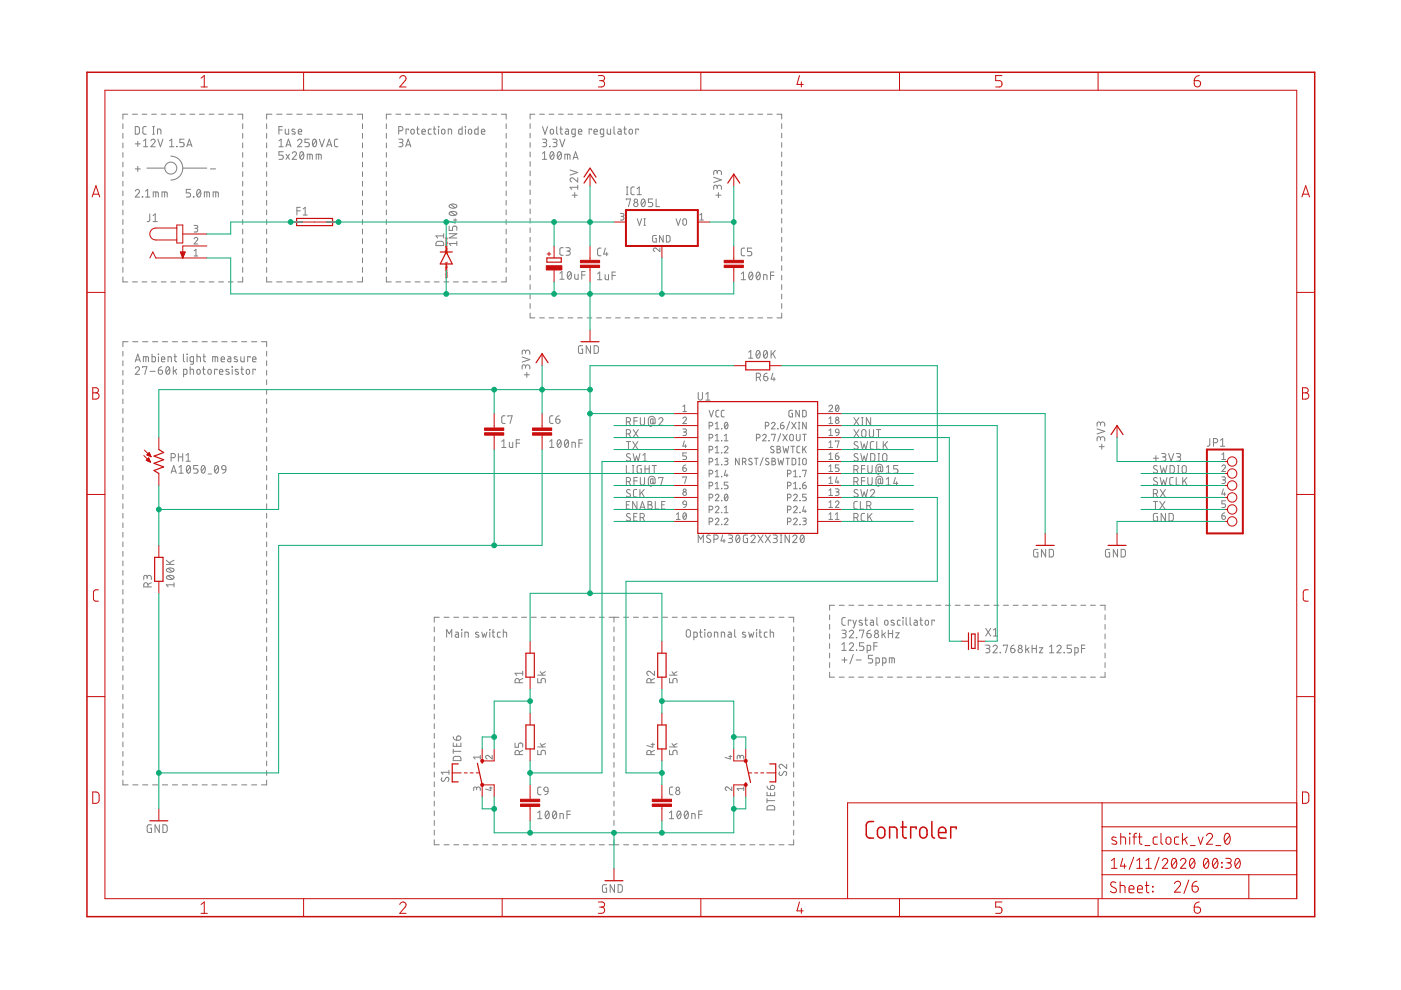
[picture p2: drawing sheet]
<svg xmlns="http://www.w3.org/2000/svg" width="297mm" height="210mm" viewBox="0 0 297 210" stroke-linecap="round" stroke-linejoin="round" font-family="sans-serif">
<g fill="none" stroke="#ffba08" stroke-width=".21">
<path d="M94.4 56.7h.4v.1l-.2 .1v-.2M94.4 51.6h.4v.2h-.2v-.2M94.4 58.2h.1M94.4 53.1h.1M94.5 58.7l.1 .2 .2-.2v.2M94.5 57.3l.3 .1-.3 .1zM94.5 53.6v.2l.3-.1v.1M94.5 52.2l.3 .1-.3 .1zM94.6 57.9v.2h.2v-.2M94.6 52.9v.1h.2v-.1M94.6 58.2h.2M94.6 53.1h.2"/>
<path d="M94.6 51v.1h.2M94.6 51.9v.1h.2M94.6 56.1v.1h.2M94.6 57v.1h.2M94.8 58.5v-.1h-.2v.1h.3M94.8 57.6l-.1 .2-.1-.2 .1 .2M94.8 56.4l-.1 .1-.1-.1 .1 .1M94.8 53.5v-.2h-.2v.2h.3M94.8 52.6l-.1 .1-.1-.1 .1 .1M94.8 51.3l-.1 .2-.1-.2 .1 .2M94.8 50.5v.2l-.3-.2v.2M94.8 55.5v.3"/>
<path d="M94.8 55.6h-.4l.1 .2"/>
</g>
<g fill="none" stroke="#808080" stroke-width=".21">
<path d="M26.1 26.2v1.1M26.1 28.3v1M26.1 30.3v1M26.1 32.3v1.1M26.1 34.4v1M26.1 36.4v1M26.1 38.4v1.1M27.1 24.2h-1v1.1M28.1 24.2h1M28.7 26.8l.6 .1 .2 .2v1.1l-.2 .2h-.6zM28.7 30.5h1.1M28.7 35.8h1.1"/>
<path d="M29.2 30v1M29.2 35.3v1.1M30.1 24.2h1M30.4 31.1h.9M30.4 29.9l.5-.4v1.6M31 26.8l-.5 .1-.2 .3v1l.2 .2h.5M31.1 35.6h3.8M32 29.9a.45 .45 0 0 1 .6-.4 .45 .45 0 0 1 .2 .7l-.8 .9h.9M32.2 24.2h1M32.4 26.8h.3M32.4 28.4h.3M32.6 26.8v1.6"/>
<path d="M33.4 28.4v-1l.7 .1v.9M33.5 29.5l.5 1.6 .5-1.6M34.2 24.2h1M35.9 31.1h1M35.9 29.9l.5-.4v1.6M36.2 33.1a2.54 2.54 0 0 1 2.6 2.5 2.54 2.54 0 0 1-2.6 2.6M36.2 24.2h1M37.4 31l.1 .1zM38.2 24.2h1.1M38.8 35.6h5M39 29.5h-.9v.7h.6a.45 .45 0 0 1 .3 .5 .45 .45 0 0 1-.3 .4h-.6M39.6 31.1l.6-1.6 .5 1.6"/>
<path d="M39.8 30.7h.8M40.3 24.2h1M42.3 24.2h1M44.3 24.2h1.1M44.6 35.8h1.1M46.4 24.2h1M48.4 24.2h1M50.4 24.2h1.1v1.1M51.5 26.2v1.1M51.5 28.3v1M51.5 30.3v1M51.5 32.3v1.1"/>
<path d="M51.5 34.4v1M51.5 36.4v1M51.5 38.4v1.1M56.5 26.2v1.1M56.5 28.3v1M56.5 30.3v1M56.5 32.3v1.1M56.5 34.4v1M56.5 36.4v1M56.5 38.4v1.1M57.7 24.2h-1.2v1.1M58.7 24.2h1.1"/>
<path d="M59.1 27.6h.8M59.1 29.9l.5-.4v1.6M59.1 31.1h.9M59.9 26.8h-.8v1.6M60 32.2h-.9v.7h.6a.45 .45 0 0 1 .4 .4 .45 .45 0 0 1-.4 .5h-.6M60.5 27.4v.9l.2 .1h.5v-1M60.6 31.1l.6-1.6 .5 1.6M60.6 32.7l.8 1.1M60.7 30.7h.9M60.8 24.2h1.1M61.4 32.7l-.8 1.1M62 32.5a.44 .44 0 0 1 .6-.3 .44 .44 0 0 1 .1 .7l-.7 .9h.9"/>
<path d="M62.5 27.5l-.4-.1-.2 .2 .6 .4 .1 .3-.2 .1h-.5M62.9 24.2h1.2M63.1 29.9a.45 .45 0 0 1 .6-.4 .45 .45 0 0 1 .2 .7l-.8 .9h.9M63.2 27.9h.8a.38 .38 0 0 0-.3-.5 .38 .38 0 0 0-.5 .3l.1 .7h.7M63.7 32.3l.3-.1a.93 .93 0 0 1 0 1.6 1.02 1.02 0 0 1-.3-1.5zM64.3 32.5l-.7 .9M65.1 24.2h1.1M65.2 33.8v-1.1l.9 .1 .1 1M65.6 29.5h-.9v.7h.5a.45 .45 0 0 1 .4 .5 .45 .45 0 0 1-.4 .4h-.5M65.7 32.7v1.1M66.4 29.6l.3-.1a.93 .93 0 0 1 0 1.6 1.02 1.02 0 0 1-.3-1.5zM67 33.8v-1.1l1 .1 .1 1"/>
<path d="M67 29.9l-.7 .9M67.2 24.2h1.1M67.6 32.7v1.1M67.7 29.5l.5 1.6 .6-1.6M69.3 31.1l.5-1.6 .6 1.6M69.3 24.2h1.1M69.4 30.7h.8M71.5 24.2h1.1M71.6 29.5h-.5l-.2 .4 .1 1 .1 .2h.5M73.6 24.2h1.1M75.7 24.2h1.2v1.1M76.9 26.2v1.1"/>
<path d="M76.9 28.3v1M76.9 30.3v1M76.9 32.3v1.1M76.9 34.4v1M76.9 36.4v1M76.9 38.4v1.1M81.9 26.2v1.1M81.9 28.3v1M81.9 30.3v1M81.9 32.3v1.1M81.9 34.4v1M81.9 36.4v1"/>
<path d="M81.9 38.4v1.1M83 24.2h-1.1v1.1M83.9 24.2h1.1M84.5 27.7h.5a.44 .44 0 0 0 .4-.4 .44 .44 0 0 0-.4-.5h-.5v1.6M84.5 29.5h.6a.36 .36 0 0 1 .3 .4 .36 .36 0 0 1-.3 .3h-.4M85 30.2a.44 .44 0 0 1 .4 .5 .44 .44 0 0 1-.4 .4h-.5M86 24.2h1M86 31.1l.6-1.6 .5 1.6M86.1 30.7h.9M86.6 27.6v-.2h-.5v1M87.2 27.5h.5l.1 .6a.37 .37 0 0 1-.3 .3 .37 .37 0 0 1-.4-.3zM88 24.2h1"/>
<path d="M88.3 27.4h.6M88.5 26.8v1.5l.4 .1M89.5 27.9h.7a.38 .38 0 0 0-.3-.5 .38 .38 0 0 0-.4 .3v.7h.7M90 24.2h1.1M91.4 27.4h-.4l-.2 .2 .1 .8h.5M91.9 27.4h.5M92.1 26.8v1.5l.3 .1M92.1 24.2h1M92.9 26.8l.1 .1zM93 27.4v1M93.7 27.5h.5l.1 .6a.36 .36 0 0 1-.3 .3 .36 .36 0 0 1-.4-.3zM94.1 24.2h1"/>
<path d="M95 28.4v-1l.7 .1 .1 .9M96.1 24.2h1.1M98 26.8v1.6h-.7v-.9l.1-.1h.6M98.2 24.2h1M98.6 26.8l.1 .1zM98.7 27.4v1M99.4 27.5h.5l.1 .6a.36 .36 0 0 1-.3 .3 .36 .36 0 0 1-.4-.3zM100.2 24.2h1M101.4 26.8v1.6h-.7v-.9l.1-.1h.6M102.1 27.9h.7a.38 .38 0 0 0-.3-.5 .38 .38 0 0 0-.4 .3l.1 .7h.6M102.2 24.2h1.1M104.3 24.2h1"/>
<path d="M106.3 24.2h1v1.1M107.3 26.2v1.1M107.3 28.3v1M107.3 30.3v1M107.3 32.3v1.1M107.3 34.4v1M107.3 36.4v1M107.3 38.4v1.1M112.4 26.2v1M112.4 28.2v1M112.4 30.2v1M112.4 32.2v1.1"/>
<path d="M112.4 34.2v1.1M112.4 36.3v1M112.4 38.3v1M113.4 24.2h-1v1M114.4 24.2h1M115 29.5h.5a.36 .36 0 0 1 .4 .4 .36 .36 0 0 1-.4 .3h-.3M115 33.8h.9M115 26.8l.5 1.6 .6-1.6M115 32.5l.5-.3v1.6M115.5 30.2a.44 .44 0 0 1 .4 .5 .44 .44 0 0 1-.4 .4h-.5M116.4 24.2h1M116.5 31l.1 .1z"/>
<path d="M116.8 27.5h.5l.1 .6a.36 .36 0 0 1-.4 .3 .36 .36 0 0 1-.4-.3zM116.8 32.3l.2-.1a.95 .95 0 0 1 0 1.6 1 1 0 0 1-.2-1.5zM117.2 29.5h.6a.36 .36 0 0 1 .3 .4 .36 .36 0 0 1-.3 .3h-.4M117.4 32.5l-.7 .9M117.6 30.2a.44 .44 0 0 1 .5 .5 .44 .44 0 0 1-.5 .4h-.4M118 26.8v1.4l.3 .2M118.3 32.3l.3-.1a.95 .95 0 0 1 0 1.6 1 1 0 0 1-.3-1.5zM118.4 24.2h1M118.7 29.5l.5 1.6 .6-1.6M118.7 27.4h.6M118.9 26.8v1.5l.4 .1M119 32.5l-.8 .9"/>
<path d="M119.8 33.8v-1.1l1 .1 .1 1M119.9 27.4h.5l.1 .2v.8h-.5l-.2-.2 .1-.3 .6-.1M120.3 32.7v1.1M120.4 24.2h1.1M120.9 36l1.6 .6-1.6 .5M121.5 33.8l.5-1.6 .6 1.6M121.6 33.4h.8M122 28.4l-.8-.1v-.7l.2-.2h.6v1.3l-.2 .3h-.5M122.5 24.2h1M122.5 37.7v.9l-.9-.8a.44 .44 0 0 0-.7 .2 .44 .44 0 0 0 .3 .6M122.5 39.7h-1.6l.3 .5M122.5 39.3v.9"/>
<path d="M122.6 27.9h.8a.38 .38 0 0 0-.3-.5 .38 .38 0 0 0-.5 .3l.1 .7h.7M124.5 24.2h1M125.4 27.6v-.2h-.5v1M125.9 27.9h.7a.38 .38 0 0 0-.2-.5 .38 .38 0 0 0-.5 .3l.1 .7h.6M126.5 24.2h1M128 28.4l-.7-.1v-.7l.1-.2h.6v1.3l-.1 .3h-.5M128.5 24.2h1M128.7 27.4l.1 .9 .2 .1h.5v-1M130.2 26.8v1.4l.3 .2M130.5 24.2h1M131.1 27.4h.4l.2 .2v.8h-.6l-.1-.2v-.3l.7-.1M132.2 27.4h.6"/>
<path d="M132.4 26.8l.1 1.5 .3 .1M132.5 24.2h1M132.8 39.6h.4M133 39.6v1.7M133.5 27.5h.5l.1 .6a.36 .36 0 0 1-.4 .3 .36 .36 0 0 1-.3-.3zM134.5 39.6l-.5 .1-.2 .3v1.1l.2 .2h.5M134.5 24.2h1.1M135.3 27.6v-.2h-.5v1M136.5 24.2h1.1M138.6 24.2h1M140.6 24.2h1M142.6 24.2h1"/>
<path d="M144.6 24.2h1M146.6 24.2h1M148.6 24.2h1M150.6 24.2h1M151.3 37.6l1.7 .5-1.7 .6M152.1 39.7a.44 .44 0 0 1 .4-.4 .44 .44 0 0 1 .5 .4v.5M152.1 40v-.4a.37 .37 0 0 0-.4-.3 .37 .37 0 0 0-.4 .3v.6M152.1 36.6a.44 .44 0 0 1 .4-.5 .44 .44 0 0 1 .5 .5v.4M152.1 36.9v-.4a.37 .37 0 0 0-.4-.4 .37 .37 0 0 0-.4 .4v.5M152.7 24.2h.9M154.7 24.2h1M156.7 24.2h1"/>
<path d="M158.7 24.2h1M160.7 24.2h1M162.7 24.2h1M164.7 24.2h1v1M165.7 26.2v1M165.7 28.2v1M165.7 30.2v1M165.7 32.2v1.1M165.7 34.2v1.1M165.7 36.3v1M165.7 38.3v1M26.1 58.7v1.1h1"/>
<path d="M26.1 40.5v1M26.1 42.5v1M26.1 44.5v1.1M26.1 46.5v1.1M26.1 48.6v1M26.1 50.6v1M26.1 52.6v1.1M26.1 54.7v1M26.1 56.7v1M28.1 59.8h1M28.7 40.5a.44 .44 0 0 1 .6-.3 .44 .44 0 0 1 .1 .7l-.7 .9h.9M30.1 59.8h1"/>
<path d="M30.2 41.7l.1 .1zM30.9 41.8h.9M30.9 40.5l.4-.3v1.6M31.7 45.4v1.4l-.2 .2h-.3M32.2 59.8h1M32.4 47h1M32.4 45.7l.5-.3v1.6M32.5 41.8v-1.1l1 .1 .1 1M33 40.7v1.1M34.2 59.8h1M34.4 41.8v-1.1l1 .1 .1 1M34.9 40.7v1.1"/>
<path d="M36.2 59.8h1M38.2 59.8h1.1M40.3 59.8h1M40.4 40.2h-.9v.7h.5a.45 .45 0 0 1 .4 .4 .45 .45 0 0 1-.4 .5h-.5M41 41.7l.1 .1zM41.1 47.8h.7l.1 .2-.1 .4h-.5M41.1 50.7a.38 .38 0 0 1 .6-.4 .38 .38 0 0 1 .1 .6l-.7 .8h.8M41.1 53.2l.5-.3v1.4M41.1 54.3h.8M41.6 48.4a.39 .39 0 0 1 .3 .4 .39 .39 0 0 1-.3 .4h-.5M41.9 40.3l.2-.1a.97 .97 0 0 1 0 1.6 .98 .98 0 0 1-.2-1.5zM42.3 59.8h1"/>
<path d="M42.5 40.5l-.7 .9M43.3 41.8v-1.1l1 .1 .1 1M43.9 40.7v1.1M44.3 59.8h1.1M45.2 41.8v-1.1l1 .1 .1 1M45.7 40.7v1.1M46.4 59.8h1M48.4 59.8h1M51.5 58.7v1.1h-1.1M51.5 40.5v1M51.5 42.5v1M51.5 44.5v1.1"/>
<path d="M51.5 46.5v1.1M51.5 48.6v1M51.5 50.6v1M51.5 52.6v1.1M51.5 54.7v1M51.5 56.7v1M56.5 58.7v1.1h1.2M56.5 40.5v1M56.5 42.5v1M56.5 44.5v1.1M56.5 46.5v1.1M56.5 48.6v1"/>
<path d="M56.5 50.6v1M56.5 52.6v1.1M56.5 54.7v1M56.5 56.7v1M58.7 59.8h1.1M60.8 59.8h1.1M62.9 59.8h1.2M62.9 44.7h.8M63.7 44h-.8v1.6M64.3 44.3l.4-.3v1.6M64.3 45.6h.9M65.1 59.8h1.1"/>
<path d="M67.2 59.8h1.1M69.3 59.8h1.1M71.5 59.8h1.1M73.6 59.8h1.1M76.9 40.5v1M76.9 42.5v1M76.9 44.5v1.1M76.9 46.5v1.1M76.9 48.6v1M76.9 50.6v1M76.9 52.6v1.1M76.9 54.7v1"/>
<path d="M76.9 56.7v1M76.9 58.7v1.1h-1.2M81.9 58.7v1.1h1.1M81.9 40.5v1M81.9 42.5v1M81.9 44.5v1.1M81.9 46.5v1.1M81.9 48.6v1M81.9 50.6v1M81.9 52.6v1.1M81.9 54.7v1M81.9 56.7v1"/>
<path d="M83.9 59.8h1.1M86 59.8h1M88 59.8h1M90 59.8h1.1M92.1 59.8h1M92.6 51.3l.3-.1h.9l.2 .3 .1 .6h-1.7zM94.1 49.6v.9M94.1 50h-1.7l.4 .5M94.1 59.8h1M95.2 47.9v1h.7v-.6a.46 .46 0 0 1 .5-.4 .46 .46 0 0 1 .5 .4v.6M95.2 49.6h1.7l-1.7 .9h1.7M95.3 45a1.02 1.02 0 0 1 1.6 .3 .97 .97 0 0 1-1.7 0z"/>
<path d="M95.3 43.5a1.02 1.02 0 0 1 1.6 .2 .97 .97 0 0 1-1.7 0zM95.6 44.9l.9 .7M95.6 43.3l.9 .8M96.1 59.8h1.1M96.1 46.7h.8M96.5 46.4v.9l-1.3-.4M96.9 51.6h-1.7l.4 .5M96.9 51.2v.9M98.2 59.8h1M100.2 59.8h1M102.2 59.8h1.1M104.3 59.8h1"/>
<path d="M107.3 58.7v1.1h-1M107.3 40.5v1M107.3 42.5v1M107.3 44.5v1.1M107.3 46.5v1.1M107.3 48.6v1M107.3 50.6v1M107.3 52.6v1.1M107.3 54.7v1M107.3 56.7v1M112.4 40.3v1M112.4 42.3v1"/>
<path d="M112.4 44.3v1M112.4 46.3v1M112.4 48.3v1M112.4 50.3v1M112.4 52.3v1M112.4 54.3v1M112.4 56.3v1M112.4 58.4v1M118.7 58l.4-.4v1.6M118.7 59.2h.9M119.4 52.5h-.5l-.2 .4v1l.2 .2h.5M120 52.5h.5a.36 .36 0 0 1 .4 .4 .36 .36 0 0 1-.4 .3h-.3"/>
<path d="M120.5 57.7l.2-.1a.97 .97 0 0 1 0 1.6 1 1 0 0 1-.2-1.5zM120.5 53.2a.44 .44 0 0 1 .4 .5 .44 .44 0 0 1-.4 .4h-.5M121.1 58l-.7 .8M121.3 41.4h1.1M121.9 58.1v.9l.2 .2h.5v-1.1M121.9 40.8v1.1M123.3 58.3h.8M124.1 57.6h-.8v1.6M126.7 58l.4-.3v1.6M126.7 59.3h.9M127.4 52.6h-.5l-.2 .4v1l.2 .2h.5M128.3 58.2v.9l.3 .2h.4v-1.1"/>
<path d="M128.4 52.6l-.4 1.3h.9M128.6 53.5v.7M129.8 58.4h.7M130.5 57.7h-.7v1.6M131.5 45.3h.6l.2 .2-.2 .3-.4 .1M131.9 45.9a.39 .39 0 0 1 .4 .4 .39 .39 0 0 1-.4 .4h-.4M132.8 42.4v-.2h.9l-.5 1.6M132.8 41.3h.4M135.1 41.3h.9M135.1 40l.4-.4v1.7M135.1 46.4l.5 1.4 .4-1.4M136.1 42.3l.3-.1a.97 .97 0 0 1 0 1.6 1 1 0 0 1-.3-1.5z"/>
<path d="M136.5 47.8h.3M136.5 46.4h.3M136.7 46.4v1.4M136.7 42.6l-.7 .9M138.4 42.2h-.9v.7h.5a.45 .45 0 0 1 .4 .5 .45 .45 0 0 1-.4 .4h-.5M139.1 42.2v1.6h.7M139.1 49.9l-.5 .1-.2 .1v.9l.2 .3h.5v-.8h-.2M139.9 52.6v.7l-.8-.6a.38 .38 0 0 0-.6 .1 .38 .38 0 0 0 .3 .5M140.6 49.9v1.4l-.8-1.4v1.4M141.3 49.9l.5 .1 .2 .2 .1 .7-.3 .4h-.5zM143.3 46.4l.5 1.4 .5-1.4M144.9 46.5h.5l.2 .9a.39 .39 0 0 1-.4 .4 .39 .39 0 0 1-.4-.4z"/>
<path d="M148.4 46.7h.7M148.4 45.6l.4-.3v1.4M151.8 41.4h1.1M152.3 40.8v1.1M157.2 59.3h.9M157.2 58l.4-.3v1.6M157.9 52.6h-.5l-.2 .4v1l.2 .2h.5M158.9 57.8l.3-.1a.97 .97 0 0 1 0 1.6 1.02 1.02 0 0 1-.3-1.5zM159.4 52.6h-.9v.7h.5a.47 .47 0 0 1 .4 .5 .47 .47 0 0 1-.4 .4h-.5M159.6 58l-.8 .9M160.5 57.8l.2-.1a.95 .95 0 0 1 0 1.6 1.04 1.04 0 0 1-.2-1.5zM161.1 58l-.7 .9"/>
<path d="M161.9 59.3v-1.1l.7 .2v.9M163.4 58.4h.7M164.1 57.7h-.7v1.6M165.7 40.3v1M165.7 42.3v1M165.7 44.3v1M165.7 46.3v1M165.7 48.3v1M165.7 50.3v1M165.7 52.3v1M165.7 54.3v1M165.7 56.3v1"/>
<path d="M165.7 58.4v1M26.1 74.5v1M26.1 76.5v1M26.1 78.5v1M27.2 72.5h-1.1v1M28.2 72.5h1.1M28.7 78.1a.44 .44 0 0 1 .6-.3 .44 .44 0 0 1 .1 .7l-.7 .9h.9M28.7 76.7l.5-1.6 .6 1.6M28.8 76.3h.8M30.2 77.9v-.2h.9l-.4 1.7M30.2 72.5h1.1M30.4 76.7v-1.1l1 .1 .1 1"/>
<path d="M30.9 75.6v1.1M31.8 78.7h1.1M32.2 75.1v1.6h.6l.2-.9-.2-.2h-.6M32.3 72.5h1.1M33.5 75.1l.1 .1zM33.6 78.5h.5a.45 .45 0 0 1 .4 .5 .45 .45 0 0 1-.5 .4 .45 .45 0 0 1-.4-.5zM33.6 75.6v1.1M34.2 76.2h.7a.38 .38 0 0 0-.2-.6 .38 .38 0 0 0-.5 .4l.1 .6 .6 .1M34.3 77.7l-.6 .3-.1 .5M34.4 72.5h1.1M35.3 77.9l.3-.2a.97 .97 0 0 1 0 1.7 1.02 1.02 0 0 1-.3-1.5zM35.6 76.7v-1.1l.7 .2v.9"/>
<path d="M35.9 78.1l-.7 .9M36.6 72.5h1M36.7 77.7v1.7M36.9 75.6h.5M37.1 78.6l.4 .8M37.1 75.1v1.4l.3 .2M37.5 78.3l-.8 .5M38.7 72.5h1.1M38.9 75.1v1.3l.3 .3M38.9 79.4h.6l.1-.2-.1-.9h-.6v1.6M39.6 75.1l.1 .1zM39.7 75.6v1.1"/>
<path d="M40.3 78.3l.7 .1v1M40.3 77.7v1.7M40.7 72.5h1.1M41 76.7h-.5l-.2-.2 .1-.8 .6-.1v1.5l-.6 .1M41.8 75.6l.7 .2v.9M41.8 75.1v1.6M41.8 78.4h.6l.1 .6a.36 .36 0 0 1-.4 .4 .36 .36 0 0 1-.4-.4zM42.8 72.5h1.1M42.9 78.3h.6M43.1 75.6h.5M43.1 77.7l.1 1.5 .3 .2M43.2 75.1v1.4l.4 .2"/>
<path d="M44.2 78.4h.5l.1 .6a.36 .36 0 0 1-.4 .4 .36 .36 0 0 1-.3-.4zM44.9 72.5h1.1M45.1 76.7v-1.1l1 .1 .1 1M45.6 75.6v1.1M46 78.5v-.2h-.5v1.1M46.5 78.8h.7a.38 .38 0 0 0-.2-.5 .38 .38 0 0 0-.5 .4l.1 .6 .6 .1M46.9 76.2h.7a.38 .38 0 0 0-.3-.6 .38 .38 0 0 0-.4 .4v.6l.7 .1M47 72.5h1.1M48.3 75.6l.6 .1v.2v.8h-.5l-.2-.2 .1-.3 .6-.1M48.5 78.4l-.5-.1-.1 .2 .7 .5v.2l-.2 .2-.5-.1M49.1 72.5h1.1M49.2 77.7l.1 .1z"/>
<path d="M49.2 78.3v1.1M50.3 75.7l-.6-.1-.1 .3 .7 .4 .1 .3-.3 .1-.5-.1M50.5 78.4l-.5-.1-.2 .2 .7 .5 .1 .2-.2 .2-.5-.1M51.1 75.6v.9l.2 .2h.5v-1.1M51.1 78.3h.5M51.2 72.5h1.1M51.3 77.7v1.5l.3 .2M52.3 78.4h.5l.1 .6a.36 .36 0 0 1-.3 .4 .36 .36 0 0 1-.4-.4zM53 75.8v-.2h-.5v1.1M53.3 72.5h1.1M53.6 76.2h.7a.38 .38 0 0 0-.3-.6 .38 .38 0 0 0-.4 .4v.6l.7 .1M54.2 78.5v-.2h-.6v1.1"/>
<path d="M55.4 72.5h1.1v1M56.5 74.5v1M56.5 76.5v1M56.5 78.5v1M110.7 75.7l1.6 .5-1.6 .6M111.1 79.5h1.1M111.4 77.8a.46 .46 0 0 1 .5-.5 .46 .46 0 0 1 .4 .5v.5M111.4 78.1v-.4a.36 .36 0 0 0-.3-.4 .36 .36 0 0 0-.4 .4v.6M111.4 74.7a.46 .46 0 0 1 .5-.5 .46 .46 0 0 1 .4 .5v.4M111.4 75v-.4a.36 .36 0 0 0-.3-.4 .36 .36 0 0 0-.4 .4v.5M111.7 78.9v1.1M112.4 66.4v1h1"/>
<path d="M112.4 60.3v1.1M112.4 62.4v1M112.4 64.4v1M114.4 67.4h1M116.4 67.4h1M118.4 67.4h1M120.4 67.4h1.1M122.5 67.4h1M123.5 73.3h-.6l-.2 .2-.1 1.1 .3 .3h.6v-.9h-.2M124.5 67.4h1M125.2 73.3v1.6l-.9-1.6v1.6M126 73.3h.6l.2 .3 .1 .9-.3 .4h-.6z"/>
<path d="M126.5 67.4h1M128.5 67.4h1M130.5 67.4h1M132.5 67.4h1M134.5 67.4h1.1M136.5 67.4h1.1M138.6 67.4h1M140.6 67.4h1M142.6 67.4h1M144.6 67.4h1M146.6 67.4h1M148.6 67.4h1"/>
<path d="M150.6 67.4h1M152.7 67.4h.9M154.7 67.4h1M156.7 67.4h1M158.7 67.4h1M158.7 74.7l.5-.4v1.6M158.7 75.9h.9M160.5 74.4l.2-.1a.97 .97 0 0 1 0 1.6 1.02 1.02 0 0 1-.2-1.5zM160.7 67.4h1M161.1 74.7l-.7 .9M161.9 79.8h.6a.45 .45 0 0 1 .3 .5 .45 .45 0 0 1-.5 .4 .45 .45 0 0 1-.4-.4zM162.1 74.4l.1-.1a.8 .8 0 0 1 .6 .6 .8 .8 0 0 1-.2 .8l-.2 .2a.8 .8 0 0 1-.6-.5 .8 .8 0 0 1 .2-.9z"/>
<path d="M162.6 79.1l-.5 .3-.2 .4M162.7 74.7l-.8 .9M162.7 67.4h1M163.5 74.3v1.6M163.9 75l.5 .9M163.9 79.1l-.4 1.3h.9M164.4 74.3l-.9 1M165.7 60.3v1.1M165.7 62.4v1M165.7 64.4v1M165.7 66.4v1h-1M26.1 80.5v1.1"/>
<path d="M26.1 82.6v1M26.1 84.6v1M26.1 86.6v1M26.1 88.6v1M26.1 90.7v1M26.1 92.7v1M26.1 94.7v1M26.1 96.7v1M26.1 98.7v1.1M36.3 97h.4a.44 .44 0 0 0 .5-.4 .44 .44 0 0 0-.5-.4h-.4v1.6M36.4 99.9h.8M37.8 96.2v1.6"/>
<path d="M37.8 96.9h.9M38 99.1l.4-.4v1.6M38.7 96.2v1.6M39.5 97.8h.8M39.5 96.5l.4-.3v1.6M39.7 98.8l.3-.1a.97 .97 0 0 1 0 1.6 1.03 1.03 0 0 1-.3-1.5zM40.3 99.1l-.7 .8M42 98.7h-.9v.7h.5a.46 .46 0 0 1 .4 .5 .46 .46 0 0 1-.4 .4h-.5M42.8 98.8l.3-.1a.95 .95 0 0 1 0 1.6 1.06 1.06 0 0 1-.3-1.5zM43.4 99.1l-.7 .8M45.7 98.8l.2-.1a.95 .95 0 0 1 0 1.6 1.06 1.06 0 0 1-.2-1.5zM46.2 99.1l-.7 .8"/>
<path d="M47.1 98.8l.4-.1 .3 .1 .1 .8-.8-.1-.1-.4zM47.9 99.6l-.1 .4-.6 .3M56.5 80.5v1.1M56.5 82.6v1M56.5 84.6v1M56.5 86.6v1M56.5 88.6v1M56.5 90.7v1M56.5 92.7v1M56.5 94.7v1M56.5 96.7v1M56.5 98.7v1.1"/>
<path d="M106.4 94.9h.9M106.4 93.6l.4-.4v1.7M107.1 88.2h-.5l-.2 .3v1.1l.2 .1 .5 .1M107.7 88.3v-.1h.9l-.5 1.6M108 93.8v.9l.2 .2h.5v-1.1M109.5 94h.7M110.2 93.2h-.7v1.7M116.5 93.6l.5-.4v1.7M116.5 94.9h.9M117.3 88.2h-.5l-.3 .3 .1 1.1 .2 .1 .5 .1M117.8 88.9h.6a.46 .46 0 0 1 .3 .5 .46 .46 0 0 1-.4 .4 .46 .46 0 0 1-.5-.5zM118.3 93.3l.3-.1a.97 .97 0 0 1 0 1.7 1.03 1.03 0 0 1-.3-1.6z"/>
<path d="M118.6 88.2l-.4 .1-.4 .6M118.9 93.6l-.7 .9M119.9 93.3l.2-.1a.97 .97 0 0 1 0 1.7 1.03 1.03 0 0 1-.2-1.6zM120.5 93.6l-.7 .9M121.3 94.9v-1.1l.7 .1v1M122.7 94h.8M123.5 93.2h-.8v1.7M132.8 92h.4a.46 .46 0 0 0 .5-.5 .46 .46 0 0 0-.5-.4h-.4v1.6M132.8 89.5h.4a.46 .46 0 0 0 .5-.5 .46 .46 0 0 0-.5-.5h-.4v1.7M132.8 98.7v1.6h.7M132.8 93.6h.9M133.2 93.6v1.6"/>
<path d="M133.3 92l.4 .7M133.3 89.5l.4 .7M133.6 96.3a.41 .41 0 0 0-.6-.1 .41 .41 0 0 0 0 .6l.5 .3a.41 .41 0 0 1 .1 .6 .41 .41 0 0 1-.7 0l-.1-.1M134 98.7h.4M134.2 93.6l1 1.6M134.2 98.7v1.6M134.2 96.2l.4 1.6 .4-1.1 .3 1.1 .4-1.6M134.3 91.1l1 1.6M134.4 89.3h.7M135.1 88.5h-.7v1.7M135.2 93.6l-1 1.6M135.3 91.1l-1 1.6"/>
<path d="M135.8 88.5v1.2a.44 .44 0 0 0 .4 .5 .44 .44 0 0 0 .5-.5v-1.2M136 98.7h-.7l-.2 .2v1l.2 .4h.7v-.9h-.3M136.3 97.8h.9M136.3 96.5l.4-.3v1.6M136.8 99.4h.8M136.8 98.7v1.6M137.6 98.7v1.6M138.3 98.7h.9M138.5 89.6l-.3 .3-.2-.1-.1-.9 .6-.1v.9l.2 .2 .2-.1v-.8a.72 .72 0 0 0-.7-.7 .72 .72 0 0 0-.7 .7 1.36 1.36 0 0 0 .2 1.3l.4 .1M138.7 98.7v1.6M139.7 88.9a.44 .44 0 0 1 .6-.4 .44 .44 0 0 1 .1 .8l-.7 .9h.9M144.8 88.7a.38 .38 0 0 1 .5-.2 .38 .38 0 0 1 .1 .5l-.6 .8h.8"/>
<path d="M144.8 91h.6l.1 .2-.1 .3-.5 .1M144.8 99.2h.4a.39 .39 0 0 1 .3 .4 .39 .39 0 0 1-.4 .4 .39 .39 0 0 1-.3-.4zM144.8 86.2l.4-.3v1.4M144.8 87.3h.8M145.1 93.5l-.3 1.1h.8M145.2 91.6a.38 .38 0 0 1 .4 .4 .38 .38 0 0 1-.4 .4h-.4M145.3 94.3v.6M145.4 98.6l-.5 .2-.1 .4M145.6 96h-.8v.7h.4a.39 .39 0 0 1 .4 .3 .39 .39 0 0 1-.4 .4h-.4M148 83.2v1.2a.44 .44 0 0 0 .5 .4 .44 .44 0 0 0 .4-.4v-1.2M149.6 83.6l.5-.4v1.6M149.6 84.8h.9"/>
<path d="M150.3 90.3h.4a.39 .39 0 0 0 .4-.4 .39 .39 0 0 0-.4-.4h-.4v1.4M150.3 92.9h.4a.39 .39 0 0 0 .4-.4 .39 .39 0 0 0-.4-.4h-.4v1.4M150.3 95.4h.4a.39 .39 0 0 0 .4-.4 .39 .39 0 0 0-.4-.4h-.4v1.4M150.3 97.9h.4a.39 .39 0 0 0 .4-.4 .39 .39 0 0 0-.4-.3h-.4v1.4M150.3 87l.5 1.4 .5-1.4M151.7 89.9l.3-.4v1.4M151.7 92.4l.3-.3v1.4M151.7 94.9l.3-.3v1.4M151.7 97.5l.3-.3v1.4M151.7 90.9h.7M151.7 93.5h.7M151.7 96h.7"/>
<path d="M151.7 98.6h.7M152.4 87h-.4l-.2 .3v.9l.2 .2h.4M153 90.9h.1M153 93.4h.1M153 95.9h.1M153 98.5h.1M153.6 87h-.5l-.2 .3 .1 .9 .1 .2h.5M153.6 94.9a.39 .39 0 0 1 .5-.3 .39 .39 0 0 1 .1 .6l-.6 .8h.7M153.6 97.2h.6l.1 .2-.1 .3-.5 .1M153.6 93.5h.7M153.6 92.4l.4-.3v1.4M153.8 89.6l.2-.1a.83 .83 0 0 1 0 1.4 .87 .87 0 0 1-.2-1.3z"/>
<path d="M153.9 99.7l-.3 1.1h.7M154 97.8a.38 .38 0 0 1 .3 .4 .38 .38 0 0 1-.3 .4h-.4M154.3 89.9l-.7 .7M156.7 97.2v1.4l-.8-1.4v1.4M157.4 97.9h.4a.39 .39 0 0 0 .4-.4 .39 .39 0 0 0-.4-.3h-.4v1.4M157.9 97.9l.3 .7M159.4 97.3l-.4-.1-.2 .3 .1 .2 .4 .3a.35 .35 0 0 1 .1 .5 .35 .35 0 0 1-.5 0l-.2-.1M160 97.2h.7M160.3 97.2v1.4M160.4 80h.4a.44 .44 0 0 0 .5-.4 .44 .44 0 0 0-.5-.5h-.4v1.7M160.4 92.9h.4a.39 .39 0 0 0 .4-.4 .39 .39 0 0 0-.4-.4h-.4v1.4M160.9 80l.4 .8"/>
<path d="M161.7 92.4a.38 .38 0 0 1 .5-.3 .38 .38 0 0 1 .1 .6l-.6 .8h.8M161.8 97l-.6 1.7M162.3 90.3h.3a.39 .39 0 0 0 .4-.4 .39 .39 0 0 0-.4-.4h-.3v1.4M163 97.3l-.5-.1-.2 .3 .2 .2 .4 .3a.35 .35 0 0 1 0 .5 .35 .35 0 0 1-.5 0l-.1-.1M163 93.5h.1M163.6 89.9a.38 .38 0 0 1 .5-.3 .38 .38 0 0 1 .1 .6l-.6 .7h.7M163.6 92.2v-.1h.8l-.4 1.4M163.7 97.2l.6 .1 .1 .2-.3 .3a.38 .38 0 0 1 .3 .4 .38 .38 0 0 1-.3 .4h-.4zM163.7 97.8h.4M164.1 94.7l-.5-.1-.2 .3 .6 .5a.35 .35 0 0 1 0 .6 .35 .35 0 0 1-.5-.1l-.1-.1M164.1 80v.8M164.7 94.6l.7 .1v.3l-.3 .2a.38 .38 0 0 1 .4 .4 .38 .38 0 0 1-.4 .4h-.4z"/>
<path d="M164.7 95.2h.4M164.9 90.9h.1M164.9 97.2l.3 1.4 .3-1 .4 1 .3-1.4M165.5 90.2h.4a.39 .39 0 0 1 .3 .4 .39 .39 0 0 1-.4 .3 .39 .39 0 0 1-.3-.3zM165.5 91.9l-.6 1.7M166 94.6l.3 1.4 .3-.9 .3 .9 .3-1.4M166 92.1l.9 1.4M166.1 89.5l-.5 .3-.1 .4M166.6 97.2h.8M166.9 92.1l-.9 1.4M167 97.2v1.4M167.4 89.4l-.6 1.7"/>
<path d="M167.6 92.2l.2-.1 .3 .1 .1 .9a.39 .39 0 0 1-.4 .4 .39 .39 0 0 1-.4-.4zM167.7 94.6h.8M167.9 89.5l.9 1.4M167.9 97.2h.6l.2 .2v.8l-.2 .3-.6 .1zM168 87h-.6l-.1 .2v.9l.1 .3h.6v-.8h-.2M168.1 94.6v1.4M168.8 89.5l-.9 1.4M168.8 92.1v1a.39 .39 0 0 0 .4 .4 .39 .39 0 0 0 .4-.4v-1M169.3 89.5h.3M169.3 90.9h.3M169.3 97.2h.3M169.3 98.6h.3"/>
<path d="M169.4 89.5v1.4M169.5 97.2v1.4M169.5 87v1.4l-.8-1.4v1.4M169.6 94.6h-.4l-.2 .3v.9l.2 .2h.4M170.2 87h.5l.2 .2v1l-.2 .2h-.5zM170.2 92.1h.7M170.2 99.8v-.1h.7l-.3 1.4M170.2 94.6v1.4M170.3 97.3l.3-.1 .3 .2v.8a.38 .38 0 0 1-.3 .4 .38 .38 0 0 1-.4-.4zM170.5 95.2l.4 .8M170.6 92.1v1.4M170.9 89.5v1.4l-.7-1.4v1.4"/>
<path d="M170.9 94.6l-.7 .9M175.7 86.2a.38 .38 0 0 1 .6-.3 .38 .38 0 0 1 .1 .6l-.7 .8h.8M175.7 94.9h.8M175.7 89.8h.8M175.7 92.4h.8M175.7 97.4h.8M175.7 88.7l.4-.3v1.4M175.7 91.3l.4-.3v1.4M175.7 93.8l.4-.3v1.4M175.7 96.4l.4-.4v1.4M175.7 98.9l.4-.3v1.4M175.7 100h.8"/>
<path d="M177.1 96.7h.5a.39 .39 0 0 1 .3 .4 .39 .39 0 0 1-.4 .3 .39 .39 0 0 1-.4-.4zM177.1 93.7v-.2h.8l-.4 1.4M177.2 91.1l.3-.1 .3 .1 .1 .6h-.7zM177.3 86l.2-.1a.81 .81 0 0 1 0 1.4 .85 .85 0 0 1-.2-1.3zM177.7 96l-.5 .3-.1 .4M177.8 86.2l-.6 .8M177.9 98.6h-.8v.6h.5a.39 .39 0 0 1 .3 .4 .39 .39 0 0 1-.3 .4h-.5M177.9 91.7l-.1 .4-.5 .3M181 99.6h.5a.44 .44 0 0 0 .4-.5 .44 .44 0 0 0-.4-.4h-.5v1.6M181 88.5l1.1 1.7M181 91.1l1.1 1.6M181.6 99.6l.3 .7"/>
<path d="M181.9 93.7l-.6-.1-.2 .4 .1 .2 .7 .4a.42 .42 0 0 1-.1 .6 .42 .42 0 0 1-.6-.1l-.2-.1M181.9 96.3l-.6-.1-.2 .3 .1 .3 .7 .4a.42 .42 0 0 1-.1 .5 .42 .42 0 0 1-.6 0l-.2-.1M182.1 88.5l-1.1 1.7M182.1 91.1l-1.1 1.6M182.5 93.6l.4 1.6 .3-1.1 .4 1.1 .3-1.6M182.5 96.2l.4 1.6 .3-1.1 .4 1.1 .3-1.6M182.6 99.4h.8M182.6 90.2h.4M182.6 88.5h.4M182.8 91.2l.4-.1 .3 .1 .1 1a.46 .46 0 0 1-.5 .5 .46 .46 0 0 1-.4-.5zM182.8 88.5v1.7M183.4 98.7h-.8v1.6"/>
<path d="M184 98.7v1.2a.46 .46 0 0 0 .5 .4 .46 .46 0 0 0 .4-.4v-1.2M184.3 91.1v1.1a.44 .44 0 0 0 .5 .5 .44 .44 0 0 0 .4-.5v-1.1M184.6 96.2h.6l.3 .2v1.1l-.3 .2-.6 .1zM184.6 88.5v1.7l-.9-1.7v1.7M185.3 93.6h-.6l-.2 .4 .1 1 .1 .2h.6M185.8 91.1h.9M185.9 93.6v1.6h.7M186.2 97.8h.3M186.2 96.2h.3M186.3 91.1v1.6M186.3 96.2v1.6M186.7 99.8l-.2 .2-.3-.1v-.7l.1-.2h.4l.1 1h.2l.2-.2a1.27 1.27 0 0 0-.3-1.2l-.7-.1-.5 .4v1.2l.3 .3 .4 .2"/>
<path d="M187.3 96.3l.3-.1 .3 .1 .1 1a.46 .46 0 0 1-.4 .5 .46 .46 0 0 1-.5-.5zM187.3 93.6v1.6M187.6 94.3l.6 .9M187.9 99.1l.5-.4v1.6M188.2 93.6l-.9 1M190.4 98.7h-.9v.7h.5a.46 .46 0 0 1 .4 .5 .46 .46 0 0 1-.4 .4h-.5M232.6 90.9l1.6 .6-1.6 .5M233 94.7h1.1M233.3 93a.46 .46 0 0 1 .5-.4 .46 .46 0 0 1 .4 .4v.5M233.3 93.3v-.4a.36 .36 0 0 0-.3-.3 .36 .36 0 0 0-.4 .3v.6M233.3 89.9a.46 .46 0 0 1 .5-.4 .46 .46 0 0 1 .4 .4v.5M233.3 90.2v-.4a.36 .36 0 0 0-.3-.3 .36 .36 0 0 0-.4 .3v.6"/>
<path d="M233.6 94.1v1.1M244.5 97.2h1.1M245.1 96.6v1.1M245.3 98.8a.41 .41 0 0 0-.6 0 .41 .41 0 0 0 .1 .6l.5 .3a.41 .41 0 0 1 0 .6 .41 .41 0 0 1-.6-.1l-.2-.1M246 98.7l.3 1.6 .4-1.1 .4 1.1 .3-1.6M246.3 96.2h.5a.36 .36 0 0 1 .4 .3 .36 .36 0 0 1-.4 .4h-.3M246.7 96.9a.46 .46 0 0 1 .5 .4 .46 .46 0 0 1-.5 .5h-.4M247.8 96.2l.5 1.6 .6-1.6M248.1 98.7h.6l.2 .3 .1 .9-.3 .4h-.6zM249.4 96.2h.6a.36 .36 0 0 1 .3 .3 .36 .36 0 0 1-.3 .4h-.4M249.6 98.7h.4M249.8 98.7v1.6"/>
<path d="M249.9 96.9a.46 .46 0 0 1 .4 .4 .46 .46 0 0 1-.4 .5h-.5M250.8 98.8l.3-.1 .3 .1 .1 1.1a.44 .44 0 0 1-.4 .4 .44 .44 0 0 1-.5-.4zM256.5 93v1.4l-.5 .2M257.3 93.9h.4a.44 .44 0 0 0 .5-.5 .44 .44 0 0 0-.5-.4h-.4v1.6M258.8 94.6h.9M258.8 93.3l.4-.3v1.6M259.1 98.9a.38 .38 0 0 1 .5-.3 .38 .38 0 0 1 .1 .6l-.6 .8h.7M259.1 97.4h.7M259.1 96.4l.3-.4v1.4M26.1 100.8v1M26.1 102.8v1M26.1 104.8v1"/>
<path d="M26.1 106.8v1M26.1 108.8v1.1M26.1 110.8v1.1M26.1 112.9v1M26.1 114.9v1M26.1 116.9v1M26.1 118.9v1.1M35.3 119.7h1.6M35.3 118.8l1 .9M36.3 100.3l.5-1.6 .6 1.6M36.9 118.8l-1 .5M38 100.3h.8"/>
<path d="M44.1 100.5h.8M56.5 100.8v1M56.5 102.8v1M56.5 104.8v1M56.5 106.8v1M56.5 108.8v1.1M56.5 110.8v1.1M56.5 112.9v1M56.5 114.9v1M56.5 116.9v1M56.5 118.9v1.1M132.8 102.1h.4a.44 .44 0 0 0 .5-.4 .44 .44 0 0 0-.5-.5h-.4v1.7"/>
<path d="M132.8 107h.5M133.3 102.1l.4 .8M133.5 106.3h-.7v1.6h.7M133.6 103.9a.41 .41 0 0 0-.6-.1 .41 .41 0 0 0 0 .7l.5 .2a.44 .44 0 0 1 0 .7 .44 .44 0 0 1-.7-.2M133.6 109a.41 .41 0 0 0-.6-.1 .41 .41 0 0 0 0 .6l.5 .3a.44 .44 0 0 1 0 .7 .44 .44 0 0 1-.7-.2M134 100.3h.4M134.4 109.6h.5M134.4 102h.7M135 103.8h-.5l-.2 .3v1.1l.2 .2h.5M135 106.3v1.6l-.9-1.6v1.6M135.1 108.9h-.7v1.6h.7M135.1 101.2h-.7v1.7"/>
<path d="M135.7 103.8v1.6M135.7 107.9l.5-1.6 .6 1.6M135.7 109.7h.5a.44 .44 0 0 0 .4-.4 .44 .44 0 0 0-.4-.4h-.5v1.6M135.8 101.2v1.2a.44 .44 0 0 0 .4 .5 .44 .44 0 0 0 .5-.5v-1.2M135.8 107.5h.8M136 104.4l.6 1M136.3 109.7l.3 .8M136.6 103.8l-.9 1M137.4 106.3h.4a.36 .36 0 0 1 .4 .4 .36 .36 0 0 1-.4 .3 .44 .44 0 0 1 .5 .5 .44 .44 0 0 1-.5 .4h-.4zM137.4 107h.4M138.5 102.3l-.2 .2h-.3l-.1-.9 .6-.1v.9l.2 .2 .2-.1v-.8a.72 .72 0 0 0-.7-.7 .72 .72 0 0 0-.7 .7v1l.2 .3 .4 .1M138.9 106.3v1.6h.8"/>
<path d="M139.7 101.4v-.2h.9l-.5 1.7M140.3 107h.5M141 106.3h-.7v1.6h.7M143.4 109.1l.4-.4v1.4M143.4 110.1h.8M144.8 101.3v-.2h.8l-.4 1.4M144.9 106.3l.3-.1 .2 .1 .2 .7-.7-.1zM144.9 108.8h.2a.71 .71 0 0 1 .5 .6 .71 .71 0 0 1-.5 .7l-.3-.4zM145.5 109.1l-.6 .7M145.6 107l-.3 .5-.4 .1M148 115v-1.6l.6 .9 .5-.9v1.6M150.3 100.5h.4a.39 .39 0 0 0 .4-.4 .39 .39 0 0 0-.4-.4h-.4v1.4"/>
<path d="M150.3 103h.4a.39 .39 0 0 0 .4-.4 .39 .39 0 0 0-.4-.4h-.4v1.4M150.3 105.6h.4a.39 .39 0 0 0 .4-.4 .39 .39 0 0 0-.4-.4h-.4v1.4M150.3 108.1h.4a.39 .39 0 0 0 .4-.4 .39 .39 0 0 0-.4-.4h-.4v1.4M150.3 110.6h.4a.39 .39 0 0 0 .4-.4 .39 .39 0 0 0-.4-.3h-.4v1.4M150.6 113.6a.41 .41 0 0 0-.6-.1 .41 .41 0 0 0 0 .6l.5 .3a.44 .44 0 0 1 0 .7 .44 .44 0 0 1-.7-.3M151.4 114.3h.4a.44 .44 0 0 0 .5-.4 .44 .44 0 0 0-.5-.5h-.4v1.6M151.7 105.1a.38 .38 0 0 1 .5-.3 .38 .38 0 0 1 .1 .6l-.6 .8h.7M151.7 107.6a.38 .38 0 0 1 .5-.3 .38 .38 0 0 1 .1 .6l-.6 .8h.7M151.7 110.2a.38 .38 0 0 1 .5-.3 .38 .38 0 0 1 .1 .6l-.6 .8h.7M151.7 100l.3-.3v1.4M151.7 102.6l.3-.4v1.4M151.7 101.1h.7"/>
<path d="M151.7 103.6h.7M153 101h.1M153 103.5h.1M153 106.1h.1M153 108.6h.1M153 111.2h.1M153.2 113.4l-.3 1.3h.9M153.5 114.3v.7M153.6 110.2a.39 .39 0 0 1 .5-.3 .39 .39 0 0 1 .1 .6l-.6 .8h.7M153.6 107.6l.4-.3v1.4M153.6 108.7h.7M153.8 104.9l.2-.1a.83 .83 0 0 1 0 1.4 .88 .88 0 0 1-.2-1.3z"/>
<path d="M154.1 100.5v.6M154.3 105.1l-.7 .8M154.3 102.2h-.7v.6h.4a.4 .4 0 0 1 .4 .4 .4 .4 0 0 1-.4 .4h-.4M154.4 113.4h.6a.36 .36 0 0 1 .3 .4 .36 .36 0 0 1-.3 .4h-.4M154.9 114.2a.44 .44 0 0 1 .4 .4 .44 .44 0 0 1-.4 .4h-.5M156.2 113.5l.2-.1a.95 .95 0 0 1 0 1.6 1 1 0 0 1-.2-1.5zM156.8 113.8l-.7 .9M158.5 113.4l-.7 .1-.2 .1v1.1l.2 .3h.7v-.8h-.3M159.2 113.8a.44 .44 0 0 1 .6-.4 .44 .44 0 0 1 .2 .8l-.8 .8h.9M160.7 113.4l1.1 1.6M161.8 113.4l-1.1 1.6M162.2 113.4l1.1 1.6"/>
<path d="M163.3 113.4l-1.1 1.6M163.9 113.4h.5a.36 .36 0 0 1 .4 .4 .36 .36 0 0 1-.4 .4h-.3M164.4 114.2a.44 .44 0 0 1 .4 .4 .44 .44 0 0 1-.4 .4h-.5M165.4 113.4h.4M165.4 115h.4M165.6 113.4v1.6M167 110.6h.3a.39 .39 0 0 0 .4-.4 .39 .39 0 0 0-.4-.3h-.3v1.4M167 108.1h.3a.39 .39 0 0 0 .4-.4 .39 .39 0 0 0-.4-.4h-.3v1.4M167 105.6h.3a.39 .39 0 0 0 .4-.4 .39 .39 0 0 0-.4-.4h-.3v1.4M167 103h.3a.39 .39 0 0 0 .4-.4 .39 .39 0 0 0-.4-.4h-.3v1.4M167 100.5h.3a.39 .39 0 0 0 .4-.4 .39 .39 0 0 0-.4-.4h-.3v1.4M167.4 113.4v1.6l-.9-1.6v1.6"/>
<path d="M168.1 113.8a.45 .45 0 0 1 .6-.4 .45 .45 0 0 1 .1 .8l-.7 .8h.9M168.3 110.2a.38 .38 0 0 1 .5-.3 .38 .38 0 0 1 .1 .6l-.6 .8h.7M168.3 107.6a.38 .38 0 0 1 .5-.3 .38 .38 0 0 1 .1 .6l-.6 .8h.7M168.3 105.1a.38 .38 0 0 1 .5-.3 .38 .38 0 0 1 .1 .6l-.6 .8h.7M168.3 101.1h.7M168.3 103.6h.7M168.3 102.6l.3-.4v1.4M168.3 100l.3-.3v1.4M169.6 101l.1 .1zM169.6 103.5l.1 .1zM169.6 106.1l.1 .1zM169.6 108.6l.1 .1z"/>
<path d="M169.6 111.2l.1 .1zM169.8 113.5l.3-.1a.95 .95 0 0 1 0 1.6 1 1 0 0 1-.3-1.5zM170.2 109.9h.6l.1 .2-.1 .3-.5 .1M170.2 102.8h.4a.39 .39 0 0 1 .4 .5 .39 .39 0 0 1-.4 .3 .39 .39 0 0 1-.4-.3zM170.5 113.8l-.8 .9M170.5 107.3l-.3 1.1h.7M170.6 110.5a.39 .39 0 0 1 .3 .4 .39 .39 0 0 1-.3 .4h-.4M170.7 108.1v.6M170.8 102.2l-.5 .3-.1 .3M170.9 104.8h-.7v.6h.4a.4 .4 0 0 1 .3 .4 .4 .4 0 0 1-.3 .4h-.4M175.7 110.1h.8M175.7 109.1l.4-.4v1.4"/>
<path d="M175.7 101.4l.4-.3v1.4M175.7 104l.4-.3v1.4M175.7 106.5l.4-.3v1.4M175.7 107.6h.8M175.7 105.1h.8M175.7 102.5h.8M177.1 106.5a.38 .38 0 0 1 .6-.3 .38 .38 0 0 1 .1 .6l-.7 .8h.8M177.1 103.7h.6l.2 .2-.2 .3-.4 .1M177.1 110.1h.8M177.1 109.1l.4-.4v1.4M177.4 101.1l-.3 1.1h.8M177.5 104.3a.38 .38 0 0 1 .4 .4 .38 .38 0 0 1-.4 .4h-.4"/>
<path d="M177.7 101.9v.6M181 109.7h.5a.44 .44 0 0 0 .4-.4 .44 .44 0 0 0-.4-.4h-.5v1.6M181 102.1h.5a.44 .44 0 0 0 .4-.4 .44 .44 0 0 0-.4-.5h-.5v1.7M181.6 109.7l.3 .8M181.6 102.1l.3 .8M181.8 106.3h-.5l-.3 .4 .1 1 .2 .2h.5M181.9 103.9l-.6-.1-.2 .3 .1 .3 .6 .3a.38 .38 0 0 1 .1 .5 .38 .38 0 0 1-.5 .2l-.4-.2M182.4 106.3v1.6h.7M182.5 103.8l.4 1.6 .3-1.1 .4 1.1 .3-1.6M182.6 102h.8M183.3 108.9h-.5l-.2 .3v1.1l.2 .1 .5 .1M183.4 101.2h-.8v1.7"/>
<path d="M183.8 107.2h.4a.44 .44 0 0 0 .5-.4 .44 .44 0 0 0-.5-.5h-.4v1.6M184 108.9v1.6M184 101.2v1.2a.46 .46 0 0 0 .5 .5 .46 .46 0 0 0 .4-.5v-1.2M184.3 107.2l.4 .7M184.3 109.5l.6 1M184.5 104.1a.44 .44 0 0 1 .7-.3 .44 .44 0 0 1 .1 .7l-.8 .9h.9M184.9 108.9l-.9 1M186.7 102.3l-.2 .3-.3-.2v-.6l.1-.3h.4l.1 1.1h.2l.2-.2a1.27 1.27 0 0 0-.3-1.3l-.7-.1-.5 .5v1.2l.3 .3 .4 .1M187.9 100.3h.9M187.9 102.9h.9M187.9 101.6l.5-.4v1.7M189.8 101.2l-.3 1.3h.9"/>
<path d="M190.1 102.1v.8M220 116.5h-.6l-.2 .2-.1 1 .3 .4h.6v-.9h-.2M221.7 116.5v1.6l-.9-1.6v1.6M222.5 116.5h.6l.2 .3 .1 .8-.3 .5h-.6zM235.3 116.5h-.7l-.2 .2v1l.2 .4h.7v-.9h-.3M236.9 116.5v1.6l-.8-1.6v1.6M237.7 116.5h.6l.3 .3v.8l-.3 .5h-.6zM244.5 104.7h.5a.44 .44 0 0 0 .4-.5 .44 .44 0 0 0-.4-.4h-.5v1.6M244.5 106.3h.9M245 106.3v1.6M245.1 104.7l.3 .7M245.3 101.4a.41 .41 0 0 0-.6-.1 .41 .41 0 0 0 .1 .6l.5 .3a.41 .41 0 0 1 0 .6 .41 .41 0 0 1-.6 0l-.2-.2"/>
<path d="M245.4 108.9h-.6l-.2 .2-.1 1 .3 .3 .6 .1v-.9h-.2M245.9 106.3l1.1 1.6M246 101.2l.3 1.7 .4-1.1 .4 1.1 .3-1.7M246 103.8l1.1 1.6M247 106.3l-1.1 1.6M247.1 103.8l-1.1 1.6M247.1 108.9v1.6l-.9-1.6v1.6M247.9 108.9h.6l.2 .2 .1 .9-.3 .4-.6 .1zM248.8 101.2l-.6 .1-.2 .3 .1 1.2 .7 .1M249.4 101.2v1.7h.7M249.6 100.3h.4M250.8 101.2v1.7"/>
<path d="M251.1 101.9l.6 1M251.7 101.2l-.9 1M259.1 101.1l.6 .1 .1 .2-.1 .3h-.5M259.1 109.4h.4a.39 .39 0 0 1 .3 .4 .39 .39 0 0 1-.4 .3 .39 .39 0 0 1-.3-.4zM259.4 103.7l-.3 1.1h.7M259.4 101.7a.38 .38 0 0 1 .4 .4 .38 .38 0 0 1-.4 .4h-.3M259.6 104.4v.7M259.7 108.7l-.5 .3-.1 .4M259.8 106.2h-.7v.6h.4a.39 .39 0 0 1 .4 .4 .39 .39 0 0 1-.4 .4h-.4M26.1 120.9v1.1M26.1 123v1M26.1 125v1"/>
<path d="M26.1 127v1M26.1 129v1M26.1 131v1.1M26.1 133.1v1M26.1 135.1v1M26.1 137.1v1M26.1 139.1v1.1M31.2 122.4a.44 .44 0 0 1 .4-.4 .44 .44 0 0 1 .5 .4v.5M31.2 122.7v-.4a.36 .36 0 0 0-.4-.3 .36 .36 0 0 0-.3 .3v.6M31.4 124.4v-.4a.44 .44 0 0 0-.5-.5 .44 .44 0 0 0-.4 .5v.4h1.6M32.1 123.5l-.7 .4M35.4 122.2a1 1 0 0 1 1.5 .2 .97 .97 0 0 1-1.6 0z"/>
<path d="M35.4 120.6a1.02 1.02 0 0 1 1.5 .3 .95 .95 0 0 1-1.6 0zM35.6 122.1l.9 .7M35.6 120.5l.9 .7M36.9 124h-1.6l.3 .4M36.9 123.5v.9M56.5 120.9v1.1M56.5 123v1M56.5 125v1M56.5 127v1M56.5 129v1M56.5 131v1.1M56.5 133.1v1"/>
<path d="M56.5 135.1v1M56.5 137.1v1M56.5 139.1v1.1M92.1 132.9v1.1M92.1 135v1M92.1 137v1.1M92.1 139.1v1M93.1 130.9h-1v1M94.1 130.9h1.1M94.7 135.1v-1.6l.5 .9 .6-.9v1.6M96.2 130.9h1.1M96.6 134h.4l.2 .3v.8h-.5l-.2-.2 .1-.3 .6-.1"/>
<path d="M97.9 133.5v.1zM97.9 134v1.1M98.3 130.9h1M98.6 135.1v-1.1l.7 .2v.9M100.3 130.9h1.1M101.5 134.1l-.5-.1-.2 .3 .7 .4v.3l-.2 .1-.5-.1M102.2 134l.2 1.1 .3-.7 .3 .7 .2-1.1M102.4 130.9h1M103.8 133.5l.1 .1zM103.8 134v1.1M104.3 134h.6M104.4 130.9h1.1"/>
<path d="M104.5 133.5v1.4l.4 .2M106.1 134h-.5l-.1 .3v.7l.6 .1M106.5 130.9h1M106.7 134l.7 .2v.9M106.7 133.5v1.6M108.5 130.9h1.1M110.6 130.9h1.1M112.6 130.9h1.1M114.7 130.9h1.1M116.8 130.9h1M118.8 130.9h1.1M120.9 130.9h1"/>
<path d="M122.9 130.9h1.1M125 130.9h1.1M127.1 130.9h1M129.1 130.9h2.1M130.2 130.9v1M130.2 132.9v1.1M130.2 135v1M130.2 137v1.1M130.2 139.1v1M132.2 130.9h1.1M134.3 130.9h1M136.4 130.9h1"/>
<path d="M138.4 130.9h1.1M140.5 130.9h1M142.5 130.9h1.1M144.6 130.9h1M145.6 133.6l.3-.1 .4 .1 .1 1.1a.44 .44 0 0 1-.5 .4 .44 .44 0 0 1-.4-.4zM146.6 130.9h1.1M147.1 135.1h.6l.1-.2v-.6l-.1-.2-.6-.1v1.7M148.3 134h.6M148.5 133.5v1.4l.4 .2M148.7 130.9h1.1M149.4 133.5l.1 .1zM149.4 134v1.1"/>
<path d="M150.2 134.1h.5l.1 .6a.37 .37 0 0 1-.4 .4 .37 .37 0 0 1-.3-.4zM150.7 130.9h1.1M151.5 135.1v-1.1l.6 .2 .1 .9M152.8 130.9h1.1M152.9 135.1v-1.1l.7 .2v.9M154.4 134h.5l.1 .3v.8h-.5l-.2-.2 .1-.3 .6-.1M154.9 130.9h1M155.8 133.5v1.3l.2 .3M156.9 130.9h1.1M158 134.1l-.4-.1-.2 .3 .7 .4v.3l-.2 .1-.5-.1M158.7 134l.3 1.1 .3-.7 .3 .7 .2-1.1M159 130.9h1"/>
<path d="M160.4 133.5l.1 .1zM160.4 134v1.1M160.9 134h.6M161 130.9h1.1M161.1 133.5v1.4l.4 .2M162.7 134h-.5l-.1 .3v.7l.6 .1M163.1 130.9h1M163.3 134l.7 .2v.9M163.3 133.5v1.6M165.2 130.9h1M167.2 130.9h1.1v1M168.3 132.9v1.1"/>
<path d="M168.3 135v1M168.3 137v1.1M168.3 139.1v1M175.9 130.4v1M175.9 132.4v1M175.9 134.4v1M175.9 136.4v1.1M175.9 138.5v1M176.9 128.3h-1v1M177.9 128.3h1.1M178.5 133.6h.5a.36 .36 0 0 1 .4 .4 .36 .36 0 0 1-.4 .3h-.3M178.5 136.6l.5-.3v1.6"/>
<path d="M178.5 137.9h.9M178.5 139.9h1.1M179 134.3a.46 .46 0 0 1 .4 .5 .46 .46 0 0 1-.4 .4h-.5M179 139.4v1.1M179.2 130.9l-.6 .1-.1 .3v1.1l.2 .1 .5 .1M180 128.3h1M180.1 134a.44 .44 0 0 1 .6-.4 .44 .44 0 0 1 .1 .7l-.7 .9h.9M180.1 136.6a.44 .44 0 0 1 .6-.3 .44 .44 0 0 1 .1 .7l-.7 .9h.9M180.4 131.7v-.2h-.5v1.1M180.8 131.5l.4 1.1M180.9 138.8l-.7 2M181.5 139.9h1.1"/>
<path d="M181.6 131.5l-.6 1.6h-.2M181.6 135.1l.1 .1zM181.6 137.8l.1 .1zM182 128.3h1.1M182.2 133.8v-.2h1l-.5 1.6M182.8 131.6l-.4-.1-.3 .2 .7 .5 .1 .2-.3 .2-.5-.1M183.2 136.3h-1v.7h.6a.46 .46 0 0 1 .4 .4 .46 .46 0 0 1-.4 .5h-.6M183.4 131.5h.5M183.5 130.9l.1 1.5 .3 .2M183.8 134.3h.6a.45 .45 0 0 1 .3 .5 .45 .45 0 0 1-.5 .4 .45 .45 0 0 1-.4-.4zM183.9 137.9h.5l.2-.2v-.6l-.2-.2-.5-.1v1.7M184.1 128.3h1"/>
<path d="M184.5 133.6l-.4 .2-.3 .5M184.6 131.5h.4l.2 .3v.8l-.5-.1-.2-.2 .1-.2 .6-.2M185 138.9h-.9v.8h.6a.46 .46 0 0 1 .3 .4 .46 .46 0 0 1-.3 .5h-.6M185.3 137h.7M185.9 130.9v1.4l.3 .3M186 136.3h-.7v1.6M186.1 128.3h1.1M187 133.6v1.6M187.3 134.5l.4 .7M187.7 131.6h.5l.1 .6a.36 .36 0 0 1-.4 .4 .36 .36 0 0 1-.3-.4zM187.7 134.2l-.7 .5M188.2 128.3h1"/>
<path d="M188.3 134.3h1M188.3 133.6v1.6M189.1 139.5v1.1M189.3 133.6v1.6M189.5 131.6l-.4-.1-.2 .2 .7 .5v.2l-.2 .2-.5-.1M189.9 134.2h.7l-.7 1h.7M190.2 128.3h1.1M190.9 131.5h-.5l-.1 .3 .1 .7 .5 .1M191.4 130.9l.1 .1zM191.5 131.5v1.1M192.1 130.9v1.4l.3 .3M192.3 128.3h1"/>
<path d="M193 130.9v1.4l.2 .3M193.8 131.5h.5l.2 .3v.8l-.6-.1-.1-.2v-.2l.7-.2M194.3 128.3h1.1M195 131.5h.6M195.2 130.9v1.5l.4 .2M196.3 131.6h.5l.1 .6a.36 .36 0 0 1-.4 .4 .36 .36 0 0 1-.3-.4zM196.4 128.3h1M198.1 131.7v-.2h-.5v1.1M198.4 128.3h1.1M200.5 128.3h1M202.5 128.3h1.1M204.6 128.3h1"/>
<path d="M206.6 128.3h1.1M208.7 128.3h1M209 136.8h.5a.36 .36 0 0 1 .4 .3 .36 .36 0 0 1-.4 .4h-.3M209 133.2l1.1 1.7M209.4 137.5a.46 .46 0 0 1 .5 .5 .46 .46 0 0 1-.5 .4h-.4M210.1 133.2l-1.1 1.7M210.5 137.1a.44 .44 0 0 1 .7-.3 .44 .44 0 0 1 .1 .7l-.8 .9h1M210.6 133.6l.5-.4v1.7M210.6 134.9h.9M210.7 128.3h1.1M212 138.3l.1 .1zM212.7 137v-.2h.9l-.4 1.6"/>
<path d="M212.8 128.3h1M214.3 137.5h.5a.45 .45 0 0 1 .4 .5 .45 .45 0 0 1-.5 .4 .45 .45 0 0 1-.4-.4zM214.8 128.3h1.1M215 136.8l-.6 .3-.1 .4M216.9 128.3h1M217.5 136.8v1.6M217.8 137.6l.4 .8M218.2 137.3l-.7 .6M218.8 137.5h.9M218.8 136.8v1.6M218.9 128.3h1.1M219.7 136.8v1.6"/>
<path d="M220.4 137.3h.7l-.7 1.1h.7M221 128.3h1M222.5 138.4h.9M222.5 137.1l.5-.3v1.6M223 128.3h1M224.1 137.1a.44 .44 0 0 1 .6-.3 .44 .44 0 0 1 .2 .7l-.8 .9h.9M225.1 128.3h1M225.6 138.3l.1 .1zM227.1 128.3h1.1M227.2 136.8h-.9v.7h.5a.46 .46 0 0 1 .4 .5 .46 .46 0 0 1-.4 .4h-.5M227.9 138.4h.5l.2-.2-.1-.8-.6-.1v1.7M229.2 128.3h1"/>
<path d="M229.3 137.5h.7M230 136.8h-.7v1.6M231.2 128.3h1M233.3 128.3h1v1M234.3 130.4v1M234.3 132.4v1M234.3 134.4v1M234.3 136.4v1.1M234.3 138.5v1M26.1 141.2v1M26.1 143.2v1M26.1 145.2v1"/>
<path d="M26.1 147.2v1M26.1 149.2v1.1M26.1 151.3v1M26.1 153.3v1M26.1 155.3v1M26.1 157.3v1M26.1 159.3v1.1M56.5 141.2v1M56.5 143.2v1M56.5 145.2v1M56.5 147.2v1M56.5 149.2v1.1"/>
<path d="M56.5 151.3v1M56.5 153.3v1M56.5 155.3v1M56.5 157.3v1M56.5 159.3v1.1M92.1 141.1v1.1M92.1 143.2v1M92.1 145.2v1.1M92.1 147.3v1M92.1 149.3v1.1M92.1 151.4v1M92.1 153.4v1.1"/>
<path d="M92.1 155.5v1M92.1 157.5v1.1M92.1 159.6v1.1M96.1 156.2l.1 .4 .6 .4M96.1 157.5v.7h1.6v-.7M96.1 158.9v.8M96.1 159.3h1.6M96.8 157.7v.5M96.9 156.1a.47 .47 0 0 1 .8 .2 .47 .47 0 0 1-.4 .7h-.5zM109.2 157.5v.9h.7v-.5a.46 .46 0 0 1 .5-.4 .46 .46 0 0 1 .4 .4v.5M110.1 160v-.5a.46 .46 0 0 0-.4-.4 .46 .46 0 0 0-.5 .4v.5h1.6M110.1 144.8v-.5a.46 .46 0 0 0-.4-.5 .46 .46 0 0 0-.5 .5v.5h1.6"/>
<path d="M110.8 159.1l-.7 .3M110.8 142.3v.9M110.8 143.8l-.7 .4M110.8 142.7h-1.6l.4 .5M114 159.1v.9h.7v-.6a.46 .46 0 0 1 .5-.3 .46 .46 0 0 1 .4 .3v.6M114 143.8v1h.7v-.6a.46 .46 0 0 1 .5-.4 .46 .46 0 0 1 .4 .4v.6M114 158.4h1.6M114 143.2h1.6M114.5 157.6l.6 .8M114.5 142.4l.6 .8M115.6 157.6l-.7 .5M115.6 142.4l-.7 .4"/>
<path d="M130.2 141.1v1.1M130.2 143.2v1M130.2 145.2v1.1M130.2 147.3v1M130.2 149.3v1.1M130.2 151.4v1M130.2 153.4v1.1M130.2 155.5v1M130.2 157.5v1.1M130.2 159.6v1.1M138 160v-.5a.44 .44 0 0 0-.4-.4 .44 .44 0 0 0-.5 .4v.5h1.7M138 144.8v-.5a.44 .44 0 0 0-.4-.5 .44 .44 0 0 0-.5 .5v.5h1.7"/>
<path d="M138 157.8h.8M138.4 157.5v.9l-1.3-.3M138.8 142.3v.9l-.9-.8a.45 .45 0 0 0-.8 .2 .45 .45 0 0 0 .4 .6M138.8 159.1l-.8 .3M138.8 143.8l-.8 .4M141.9 159.1v.9h.8v-.6a.45 .45 0 0 1 .4-.3 .45 .45 0 0 1 .5 .3v.6M141.9 143.8v1h.8v-.6a.45 .45 0 0 1 .4-.4 .45 .45 0 0 1 .5 .4v.6M141.9 158.4h1.7M141.9 143.2h1.7M142.5 157.6l.5 .8M142.5 142.4l.5 .8M143.6 157.6l-.8 .5"/>
<path d="M143.6 142.4l-.8 .4M168.3 141.1v1.1M168.3 143.2v1M168.3 145.2v1.1M168.3 147.3v1M168.3 149.3v1.1M168.3 151.4v1M168.3 153.4v1.1M168.3 155.5v1M168.3 157.5v1.1M168.3 159.6v1.1M175.9 140.5v1"/>
<path d="M175.9 142.5v1.1h1M177.9 143.6h1.1M180 143.6h1M182 143.6h1.1M184.1 143.6h1M185.7 140.6l.6-.1 .1-.1 .1-.6-.2-.3h-.6v1.6M186.1 143.6h1.1M187.1 140.6l.6-.1 .1-.1-.1-.9h-.6v1.6M188.2 143.6h1M188.6 140.6v-1.1l1 .1v1M190.2 143.6h1.1M192.3 143.6h1"/>
<path d="M194.3 143.6h1.1M196.4 143.6h1M198.4 143.6h1.1M200.5 143.6h1M202.5 143.6h1.1M204.6 143.6h1M206.6 143.6h1.1M208.7 143.6h1M210.7 143.6h1.1M212.8 143.6h1M214.8 143.6h1.1M216.9 143.6h1"/>
<path d="M218.9 143.6h1.1M221 143.6h1M223 143.6h1M225.1 143.6h1M227.1 143.6h1.1M229.2 143.6h1M231.2 143.6h1M234.3 142.5v1.1h-1M234.3 140.5v1M26.1 161.4v1M26.1 163.4v1M26.1 165.4v1h1.1"/>
<path d="M28.2 166.4h1.1M30.2 166.4h1.1M32.1 174.9h-.7l-.2 .2 .1 1.3 .8 .1v-.9h-.3M32.3 166.4h1.1M33.8 174.9v1.6l-.9-1.6v1.6M34.4 166.4h1.1M34.5 174.9h.7l.2 .3 .1 .8-.3 .5h-.7zM36.6 166.4h1M38.7 166.4h1.1M40.7 166.4h1.1M42.8 166.4h1.1M44.9 166.4h1.1"/>
<path d="M47 166.4h1.1M49.1 166.4h1.1M51.2 166.4h1.1M53.3 166.4h1.1M56.5 161.4v1M56.5 163.4v1M56.5 165.4v1h-1.1M92.1 161.6v1.1M92.1 163.7v1.1M92.1 165.8v1M92.1 167.8v1M92.1 169.9v1"/>
<path d="M92.1 171.9v1.1M92.1 174v1M92.1 176v1.1M92.1 178.1v1h1M93.7 164.9l-.1 .5 .3 .3 .2-.1 .4-.6a.38 .38 0 0 1 .5-.1 .38 .38 0 0 1 .2 .5l-.2 .3M94.1 179.1h1.1M95.2 163.7h-1.6l.3 .5M95.2 163.3v.9M96.2 179.1h1.1M96.2 160.5l1.3-.1 .2 .2v.7h-1.6zM98.3 179.1h1M100.3 179.1h1.1"/>
<path d="M101 167.2a.39 .39 0 0 1 .4-.4 .39 .39 0 0 1 .4 .4v.4M101 167.4v-.4l-.3-.1-.2 .1-.1 .6M101.8 160.5h-1.4l.3 .4M101.8 160.1v.8M102.4 179.1h1M103.7 167.1h.7M104.1 166.8v.8l-1.1-.3M104.4 160.1v.8l-.8-.6a.39 .39 0 0 0-.6 .1 .39 .39 0 0 0 .3 .5M104.4 179.1h1.1M106.5 179.1h1M108.5 179.1h1.1M110.6 179.1h1.1"/>
<path d="M112.6 179.1h1.1M114 173.6h.9M114 172.3l.4-.3v1.6M114.7 166.9h-.5l-.2 .3v1.1l.2 .2h.5M114.7 179.1h1.1M115.4 167l.4-.1 .3 .1 .1 .8-.8-.1-.1-.4zM115.8 172.1l.2-.1a.97 .97 0 0 1 0 1.6 1.03 1.03 0 0 1-.2-1.5zM116.2 167.8l-.1 .4-.6 .3M116.4 172.3l-.7 .9M116.8 179.1h1M117.3 172.1l.3-.1a.97 .97 0 0 1 0 1.6 1.03 1.03 0 0 1-.3-1.5zM117.9 172.3l-.7 .9"/>
<path d="M118.7 173.6v-1.1l.7 .1v1M118.8 179.1h1.1M120.2 172.7h.7M120.9 179.1h1M120.9 172h-.7v1.6M122.9 179.1h1.1M125 179.1h1.1M127.1 179.1h1M129.1 179.1h2.1M130.2 161.6v1.1M130.2 163.7v1.1M130.2 165.8v1"/>
<path d="M130.2 167.8v1M130.2 169.9v1M130.2 171.9v1.1M130.2 174v1M130.2 176v1.1M130.2 178.1v1M132.2 179.1h1.1M134.3 179.1h1M136.4 179.1h1M138.4 179.1h1.1M140.5 179.1h1M141.9 172.3l.5-.3v1.6"/>
<path d="M141.9 173.6h.9M142.5 179.1h1.1M142.7 166.9h-.5l-.3 .3 .1 1.1 .2 .2h.5M143.7 172.1l.3-.1a.97 .97 0 0 1 0 1.6 1.03 1.03 0 0 1-.3-1.5zM144.3 172.3l-.7 .9M144.6 179.1h1M145.3 172.1l.2-.1a.97 .97 0 0 1 0 1.6 1.03 1.03 0 0 1-.2-1.5zM145.9 172.3l-.7 .9M146.6 179.1h1.1M146.7 173.6v-1.1l.6 .1 .1 1M148.1 172.7h.8M148.7 179.1h1.1"/>
<path d="M148.9 172h-.8v1.6M150.7 179.1h1.1M152.8 179.1h1.1M154.5 160.4h.7M154.8 160.1v.8l-1-.3M154.9 179.1h1M155.2 166.8v.8l-.8-.6a.38 .38 0 0 0-.6 .1 .38 .38 0 0 0 .3 .5M156.9 160.5a.39 .39 0 0 1 .4-.4 .39 .39 0 0 1 .4 .4v.4M156.9 160.8v-.5l-.4-.2-.2 .2v.6M156.9 179.1h1.1M157.7 167.2h-1.4l.3 .4M157.7 166.8v.8"/>
<path d="M159 179.1h1M161 179.1h1.1M162.6 166.7l.3 .6 .5 .1M162.6 168v.7h1.7v-.7M162.6 169.3v.9M162.6 169.8h1.7M162.8 170.9h1.2l.2 .2 .1 .6h-1.7zM163.1 179.1h1M163.4 168.1v.6M163.5 166.6a.47 .47 0 0 1 .7 .2 .47 .47 0 0 1-.4 .6h-.4zM165.2 179.1h1M165.3 163.7a.41 .41 0 0 0-.1 .5 .41 .41 0 0 0 .6 .1l.3-.6a.38 .38 0 0 1 .5-.1 .38 .38 0 0 1 .2 .5l-.2 .4"/>
<path d="M166.8 162.1v.9l-.9-.8a.45 .45 0 0 0-.7 .1 .45 .45 0 0 0 .3 .7M168.3 161.6v1.1M168.3 163.7v1.1M168.3 165.8v1M168.3 167.8v1M168.3 169.9v1M168.3 171.9v1.1M168.3 174v1M168.3 176v1.1M168.3 178.1v1h-1.1M128.6 187.6h-.7l-.2 .2v1l.2 .4h.7v-.9h-.2M130.3 187.6v1.6l-.9-1.6v1.6"/>
<path d="M131 187.6h.7l.2 .3 .1 .8-.3 .5h-.7z"/>
<circle cx="36.2" cy="35.6" r="1.27"/>
<circle cx="134.8" cy="43.4" r=".45"/>
<circle cx="134.8" cy="42.6" r=".36"/>
<circle cx="177.5" cy="89.4" r=".39"/>
<circle cx="177.5" cy="88.7" r=".31"/>
<circle cx="145.2" cy="104.7" r=".39"/>
<circle cx="145.2" cy="104" r=".31"/>
<circle cx="185.8" cy="134.8" r=".46"/>
<circle cx="185.8" cy="134" r=".36"/>
<circle cx="216.3" cy="137.2" r=".35"/>
<circle cx="216.3" cy="138" r=".46"/>
<circle cx="143.7" cy="167.2" r=".36"/>
<circle cx="143.7" cy="168" r=".45"/>
</g>
<path d="M18.4 15.3h260.3v179.1h-260.3zM185.2 174.2l-1.2 .1-.3 .7 .1 2.3 .4 .4h1M186.3 175.6a.77 .77 0 0 1 .8-.2 .77 .77 0 0 1 .5 .7v.8a.78 .78 0 0 1-.8 .8 .78 .78 0 0 1-.8-.8 1.36 1.36 0 0 1 .3-1.3zM188.6 177.7v-2.3h1.2l.3 .2 .1 .3v1.8M191 175.4h1.2M191.4 174.2v3.1l.4 .4h.4M194.2 175.7v-.3h-1.1v2.3M195.3 175.6a.78 .78 0 0 1 .8-.2 .78 .78 0 0 1 .5 .7 1.38 1.38 0 0 1-.3 1.4 .78 .78 0 0 1-.9 .1 .78 .78 0 0 1-.4-.7 1.36 1.36 0 0 1 .3-1.3zM197.6 174.2v2.9l.1 .4 .5 .2M199 176.5h1.6a.82 .82 0 0 0-.6-1.1 .82 .82 0 0 0-1 .7l.1 1.4 .3 .2h1.2M202.7 175.7v-.3h-1.1v2.3" fill="none" stroke="#c90d0c" stroke-width=".32"/>
<g fill="none" stroke="#c90d0c" stroke-width=".21">
<path d="M22.2 19.1h252.7v171.4h-252.7zM42.6 16.6l.7-.6v2.4M42.6 18.4h1.4M64.4 15.3v3.8M84.8 16.6a.66 .66 0 0 1 .9-.5 .66 .66 0 0 1 .2 1l-1.1 1.3h1.3M106.5 15.3v3.8M126.9 16h.8a.54 .54 0 0 1 .5 .6 .54 .54 0 0 1-.5 .5h-.6M127.5 17.1a.67 .67 0 0 1 .7 .7 .67 .67 0 0 1-.7 .6h-.6M148.6 15.3v3.8M169.5 16l-.5 1.9h1.3M169.9 17.4v1M190.7 15.3v3.8"/>
<path d="M212.4 16h-1.3v1.1h.8a.68 .68 0 0 1 .5 .7 .68 .68 0 0 1-.5 .6h-.8M232.8 15.3v3.8M253.2 17.1h.8a.68 .68 0 0 1 .5 .8 .68 .68 0 0 1-.7 .5 .68 .68 0 0 1-.6-.6zM254.3 16l-.8 .3-.3 .8M125.1 36.9v2.6M155.6 36.9v2.6M19.5 41.8l.8-2.4 .8 2.4M19.7 41.2h1.2M31.8 54.7l.6-1.3 .6 1.3h10.8M37.5 48.3h-4.5a1.27 1.27 0 0 0-1.2 1.3 1.27 1.27 0 0 0 1.2 1.3h4.5M37.5 47.7h1.3v3.8h-1.3zM38.2 53.4h1.1l-.5 1.3z"/>
<path d="M38.3 53.5h.9M38.3 53.6h.9M38.4 53.7h.7M38.4 53.8h.7M38.5 54h.6M38.5 54.1h.5M38.6 54.2h.3M38.6 54.3h.3M38.7 54.4h.1M38.7 54.6h.1M38.8 49.6h5M38.8 54.7h.1"/>
<path d="M43.8 52.2h-5v2.5M61.6 47.1h10.2M116 53.8h.8M116.4 53.4v.8M117.5 52.2v2.5M117.5 57.2v2.6M125.1 52.2v3M125.1 56.7v3.1M130.2 47.1h2.5M140.3 52.2v2.5M148 47.1h2.5M155.6 52.2v3"/>
<path d="M155.6 56.7v3.1M276 41.8l.8-2.4 .8 2.4M276.2 41.2h1.2M18.4 62h3.8M114.9 75v2.5M125.1 69.9v2.6M155.6 77.5h2.5M163.2 77.5h2.5M274.9 62h3.8M19.7 82.2h.6a.54 .54 0 0 1 .6 .6 .54 .54 0 0 1-.6 .5 .67 .67 0 0 1 .7 .7 .67 .67 0 0 1-.7 .6h-.6zM19.7 83.3h.6M30.5 96.6l1.4 1.4"/>
<path d="M30.6 95.4l1.4 1.4M31 97.6l.5-.5 .4 .9zM31.1 97.6h.6M31.1 97.5h.6M31.1 96.5l.5-.6 .4 .9zM31.2 96.4h.6M31.2 97.4h.4M31.3 96.5h.6M31.3 96.3h.5M31.3 97.7h.5M31.3 97.3h.3M31.4 96.2h.3"/>
<path d="M31.5 97.1h.1M31.5 96.1h.2M31.6 96.6h.3M31.6 97.9h.2M31.9 96.8h.1M33.7 92.8v2.5M104.8 87.7v3M104.8 92.3v3M114.9 87.7v3M114.9 92.3v3M142.9 87.7h5.1M142.9 90.2h5.1"/>
<path d="M142.9 92.8h5.1M142.9 95.3h5.1M142.9 97.9h5.1M173.4 87.7h5M173.4 90.2h5M173.4 92.8h5M173.4 95.3h5M173.4 97.9h5M236.8 90.2v2.6M259.7 97.9h.5M276.2 82.2h.6a.54 .54 0 0 1 .6 .6 .54 .54 0 0 1-.6 .5 .67 .67 0 0 1 .7 .7 .67 .67 0 0 1-.7 .6h-.6zM276.2 83.3h.6"/>
<path d="M18.4 104.8h3.8M33.7 100.4v2.5M33.7 115.6v2.6M142.9 100.4h5.1M142.9 102.9h5.1M142.9 105.5h5.1M142.9 108h5.1M142.9 110.6h5.1M173.4 100.4h5M173.4 102.9h5M173.4 105.5h5M173.4 108h5"/>
<path d="M173.4 110.6h5M221.6 113.1v2.5M236.8 113.1v2.5M259.7 100.4h.5M259.7 102.9h.5M259.7 105.5h.5M259.7 108h.5M259.7 110.6h.5M274.9 104.8h3.8M20.9 125.1h-.8l-.3 .5v1.5l.4 .3 .7 .1M33.7 123.3v2.5M112.4 136v2.5"/>
<path d="M140.3 136v2.5M203.8 136h1.5M207.4 136h1.5M277.4 125.1h-.8l-.3 .5 .1 1.7 .3 .1 .7 .1M18.4 147.7h3.8M102.2 158.8v2.5h2.6v-2.5M112.4 143.6v2.5M112.4 151.2v2.5M112.4 158.8v2.5M140.3 143.6v2.5M140.3 151.2v2.5M140.3 158.8v2.5"/>
<path d="M155.6 158.8v2.5h2.5v-2.5M274.9 147.7h3.8M19.7 167.9a1.19 1.19 0 0 1 1.2 .3l.1 .4-.1 1.5a1.19 1.19 0 0 1-1.2 .2zM33.7 171.5v2.5M95.9 163.9h1.9M98.4 163.9h.7M99.7 163.9h.6M101 163.9h.6M102.2 169v-2.6h2.6v2.6M112.4 166.4v3.1M112.4 171v3M140.3 166.4v3.1"/>
<path d="M140.3 171v3M155.6 169v-2.6h2.5v2.6M158.7 163.9h.7M160 163.9h.7M161.3 163.9h.6M162.6 163.9h1.9M233.7 170.2v20.3M233.7 175.3h41.2M236.6 177.6l-.7-.1-.2 .4 1 .6v.4l-.2 .1-.8-.1M237.6 177.5l.9 .1 .2 1.4M237.6 176.7v2.3M239.5 176.7l.1 .1z"/>
<path d="M239.5 177.5v1.5M240.2 177.5h.8M241 176.7l-.4 .1-.1 .3v1.9M241.3 177.5h.8M241.6 176.7v2.1l.5 .2M242.8 179.3h1M245.4 177.5h-.6l-.3 .3 .1 1.1 .8 .1M246.1 176.7v1.9l.2 .3 .2 .1M247.3 177.7l.3-.2 .5 .2 .2 .8a.53 .53 0 0 1-.6 .5 .53 .53 0 0 1-.5-.5zM249.9 177.5h-.6l-.3 .3 .1 1.1 .8 .1M250.7 176.7v2.3M251.2 177.9l.5 1.1"/>
<path d="M251.7 177.5l-1 .7M252.4 179.3h1M254 177.5l.6 1.5 .5-1.5M255.8 177.2a.64 .64 0 0 1 .9-.5 .64 .64 0 0 1 .2 1l-1.1 1.3h1.3M257.8 179.3h1M259.9 176.8a.65 .65 0 0 1 .7 .1 .65 .65 0 0 1 .2 .6 .99 .99 0 0 1-.7 1.5 1.61 1.61 0 0 1-.2-2.2zM260.7 177.2l-1 1.3M274.9 170.2h-95.2v20.3M276.2 167.9l.9 .1 .4 .4v1.5l-.4 .4h-.9zM42.6 191.8l.7-.6v2.5M42.6 193.7h1.4M64.4 190.5v3.9"/>
<path d="M84.8 191.8a.66 .66 0 0 1 .9-.5 .66 .66 0 0 1 .2 1l-1.1 1.4h1.3M106.5 190.5v3.9M126.9 191.2h.8a.54 .54 0 0 1 .5 .6 .54 .54 0 0 1-.5 .5h-.6M127.5 192.3a.67 .67 0 0 1 .7 .7 .67 .67 0 0 1-.7 .7h-.6M130.2 184.2v2.5M148.6 190.5v3.9M169.5 191.2l-.5 1.9h1.3M169.9 192.6v1.1M190.7 190.5v3.9M212.4 191.2h-1.3v1.1h.8a.68 .68 0 0 1 .5 .7 .68 .68 0 0 1-.5 .7h-.8M232.8 190.5v3.9M233.7 185.5h41.2"/>
<path d="M233.7 180.4h41.2M235.6 182.5l.6-.5v2.1M235.6 184.1h1.2M236.6 187.2a.58 .58 0 0 0-.9-.1 .58 .58 0 0 0 0 .8l.8 .4a.54 .54 0 0 1 .1 .8 .54 .54 0 0 1-.7 .2l-.5-.3M237.5 187.7l.9 .2 .1 1.4M237.5 187v2.3M238 182l-.4 1.6h1.2M238.4 183.2v.9M239.4 188.5h1a.54 .54 0 0 0-.4-.7 .54 .54 0 0 0-.6 .5l.1 .9 .9 .1M240.4 181.8l-1 2.5M241 182.5l.6-.5v2.1M241 184.1h1.2"/>
<path d="M241.2 188.5h1a.54 .54 0 0 0-.4-.7 .54 .54 0 0 0-.6 .5l.1 .9 .9 .1M242.8 187.7h.8M243 184.1h1.1M243 182.5l.5-.5v2.1M243.1 187v2.1l.5 .2M244.3 187.9l.2 .2zM244.3 189l.2 .1zM245.7 181.8l-.9 2.5M246.4 182.5a.58 .58 0 0 1 .9-.5 .58 .58 0 0 1 .1 .9l-1 1.2h1.2M248.6 182.1l.2-.1a.86 .86 0 0 1 .7 1.3l-.1 .3a.5 .5 0 0 1-.5 .5 .5 .5 0 0 1-.5-.5v-.8zM249 187.3a.64 .64 0 0 1 .9-.4 .64 .64 0 0 1 .2 1l-1.1 1.3h1.3M249.4 182.5l-.9 1.1"/>
<path d="M250.3 182.5a.58 .58 0 0 1 .8-.5 .58 .58 0 0 1 .2 .9l-1 1.2h1.1M252.1 186.6l-1.1 2.8M252.5 182.1l.1-.1a.88 .88 0 0 1 .7 1.3v.3a.51 .51 0 0 1-.5 .5 .51 .51 0 0 1-.5-.5l-.1-.8zM252.8 187.9h.7a.66 .66 0 0 1 .6 .7 .66 .66 0 0 1-.7 .6 .66 .66 0 0 1-.6-.7zM253.2 192.3h.8a.68 .68 0 0 1 .5 .8 .68 .68 0 0 1-.7 .6 .68 .68 0 0 1-.6-.7zM253.2 182.5l-.9 1.1M253.8 186.8l-.7 .3-.3 .8M254.3 191.2l-.8 .4-.3 .7M255.4 182.1l.1-.1a.86 .86 0 0 1 .8 1.3l-.1 .3a.51 .51 0 0 1-.5 .5 .51 .51 0 0 1-.5-.5v-.8zM256.2 182.5l-1 1.1M257.3 182.1l.2-.1a.86 .86 0 0 1 .7 1.3l-.1 .3a.51 .51 0 0 1-.5 .5 .51 .51 0 0 1-.5-.5v-.8zM258.1 182.5l-.9 1.1"/>
<path d="M259 182.9l.1 .1zM259 183.8l.1 .1zM259.9 182h.7a.48 .48 0 0 1 .4 .5 .48 .48 0 0 1-.4 .4h-.5M260.5 182.9a.58 .58 0 0 1 .6 .6 .58 .58 0 0 1-.6 .6h-.6M262.1 182.1l.1-.1a.86 .86 0 0 1 .8 1.3l-.1 .3a.51 .51 0 0 1-.5 .5 .51 .51 0 0 1-.5-.5l-.1-.8zM262.8 182.5l-.9 1.1M264.8 185.5v5"/>
<circle cx="261.2" cy="97.9" r=".99"/>
<circle cx="261.2" cy="102.9" r=".99"/>
<circle cx="261.2" cy="105.5" r=".99"/>
<circle cx="261.2" cy="100.4" r=".99"/>
<circle cx="261.2" cy="110.6" r=".99"/>
<circle cx="261.2" cy="108" r=".99"/>
</g>
<g fill="none" stroke="#c90d0c" stroke-width=".25">
<path d="M123.8 38.8l1.3-1.9 1.3 1.9M123.8 37.5l1.3-1.9 1.3 1.9M154.3 38.8l1.3-1.9 1.2 1.9M62.9 46.3h7.6v1.5h-7.6zM93.3 53.4h2.6M94.6 53.4l1.3 2.6h-2.6zM94.6 52.2v1.2M94.6 56v1.2M116 54.7h3v.9h-3zM113.7 76.9l1.2-1.9 1.3 1.9M123.2 72.5h3.8M158.1 76.6h5.1v1.8h-5.1z"/>
<path d="M33.7 95.3l1 .6-2 .8 2 .8-2 .7 2 .8-2 .8 1 .6M148 85.2h25.4v27.9h-25.4zM235.6 92.1l1.2-1.9 1.3 1.9M32.8 118.2h1.8v5.1h-1.8zM219.7 115.6h3.8M234.9 115.6h3.8M111.5 138.5h1.8v5.1h-1.8zM139.4 138.5h1.8v5.1h-1.8zM205.3 134.2v3.5M206 134.4h.7v3.1h-.7zM207.4 134.2v3.5M111.5 153.7h1.8v5.1h-1.8z"/>
<path d="M139.4 153.7h1.8v5.1h-1.8zM31.8 174h3.8M97.2 162h-1.3v3.8h1.3M101.2 161.8l1 4.6M102.2 161.3v.5M158.1 165.9v.5M158.1 161.3l1 4.6M163.2 162h1.3v3.8h-1.3M128.3 186.7h3.8"/>
</g>
<path d="M132.7 44.5h15.3v7.7h-15.3zM255.9 95.3h7.6v17.8h-7.6z" fill="none" stroke="#c90d0c" stroke-width=".42"/>
<g fill="#c90d0c" stroke="#c90d0c" stroke-width=".21">
<path d="M115.8 56.3h3.3v.9h-3.3z"/>
<path d="M123.1 56.2h4v.5h-4z"/>
<path d="M123.1 55.2h4v.5h-4z"/>
<path d="M153.5 56.2h4.1v.5h-4.1z"/>
<path d="M153.5 55.2h4.1v.5h-4.1z"/>
<path d="M112.9 91.8h4.1v.5h-4.1z"/>
<path d="M112.9 90.7h4.1v.5h-4.1z"/>
<path d="M102.7 91.8h4.1v.5h-4.1z"/>
<path d="M102.7 90.7h4.1v.5h-4.1z"/>
<path d="M138.3 170.5h4.1v.5h-4.1z"/>
<path d="M138.3 169.5h4.1v.5h-4.1z"/>
<path d="M110.4 170.5h4v.5h-4z"/>
<path d="M110.4 169.5h4v.5h-4z"/>
</g>
<g fill="#c90d0c" stroke="#c90d0c" stroke-width=".21">
<circle cx="102.2" cy="166.4" r=".32"/>
<circle cx="102.2" cy="161.3" r=".32"/>
<circle cx="158.1" cy="161.3" r=".33"/>
<circle cx="158.1" cy="166.4" r=".33"/>
</g>
<g fill="none" stroke="#0dab76" stroke-width=".21">
<path d="M125.1 39.5v12.7M155.6 39.5v12.7M43.8 54.7h5.1v7.6h106.7v-2.5M64.2 47.1h-15.3v2.5h-5.1M69.2 47.1h61M94.6 47.1v5.1M94.6 57.2v5.1M117.5 47.1v5.1M117.5 59.8v2.5M125.1 59.8v10.1M140.3 54.7v7.6M150.5 47.1h5.1"/>
<path d="M114.9 77.5v10.2M155.6 77.5h-30.5v48.3M165.7 77.5h33v20.4h-20.3M104.8 82.6v5.1M104.8 95.3v20.3M114.9 95.3v20.3h-55.8v48.3h-25.4M125.1 87.7h17.8M125.1 82.6h-91.4v10.2M130.2 90.2h12.7M130.2 92.8h12.7M130.2 95.3h12.7M142.9 97.9h-15.3v66h-15.2"/>
<path d="M178.4 87.7h43.2v25.4M178.4 90.2h33v45.8h-2.5M178.4 92.8h22.9v43.2h2.5M178.4 95.3h15.3M236.8 92.8v5.1h22.9M33.7 102.9v12.7M130.2 110.6h12.7M130.2 102.9h12.7M130.2 105.5h12.7M130.2 108h12.7M142.9 100.4h-83.8v7.6h-25.4M178.4 105.5h20.3v17.8h-66v40.6h7.6"/>
<path d="M178.4 110.6h15.3M178.4 102.9h15.3M178.4 100.4h15.3M178.4 108h15.3M241.9 102.9h17.8M241.9 100.4h17.8M241.9 105.5h17.8M241.9 108h17.8M259.7 110.6h-22.9v2.5M33.7 125.8v45.7M112.4 136v-10.2h27.9v10.2M104.8 156.3h-2.6v2.5"/>
<path d="M112.4 148.7h-7.6v10.1M112.4 146.1v5.1M140.3 148.7h15.3v10.1M140.3 146.1v5.1M155.6 156.3h2.5v2.5M102.2 169v2.5h2.6M104.8 169v7.6h50.8v-7.6M112.4 161.3v5.1M112.4 174v2.6M130.2 176.6v7.6M140.3 161.3v5.1M140.3 174v2.6"/>
<path d="M158.1 169v2.5h-2.5"/>
</g>
<g fill="#0dab76" stroke="#0dab76" stroke-width=".21">
<circle cx="61.6" cy="47.1" r=".51"/>
<circle cx="33.7" cy="163.9" r=".51"/>
<circle cx="104.8" cy="115.6" r=".51"/>
<circle cx="94.6" cy="62.3" r=".51"/>
<circle cx="117.5" cy="62.3" r=".51"/>
<circle cx="125.1" cy="62.3" r=".51"/>
<circle cx="140.3" cy="62.3" r=".51"/>
<circle cx="130.2" cy="176.6" r=".51"/>
<circle cx="104.8" cy="171.5" r=".51"/>
<circle cx="112.4" cy="176.6" r=".51"/>
<circle cx="140.3" cy="176.6" r=".51"/>
<circle cx="155.6" cy="171.5" r=".51"/>
<circle cx="94.6" cy="47.1" r=".51"/>
<circle cx="125.1" cy="47.1" r=".51"/>
<circle cx="117.5" cy="47.1" r=".51"/>
<circle cx="71.8" cy="47.1" r=".51"/>
<circle cx="155.6" cy="47.1" r=".51"/>
<circle cx="114.9" cy="82.6" r=".51"/>
<circle cx="104.8" cy="82.6" r=".51"/>
<circle cx="125.1" cy="87.7" r=".51"/>
<circle cx="125.1" cy="125.8" r=".51"/>
<circle cx="125.1" cy="82.6" r=".51"/>
<circle cx="33.7" cy="108" r=".51"/>
<circle cx="112.4" cy="163.9" r=".51"/>
<circle cx="140.3" cy="163.9" r=".51"/>
<circle cx="155.6" cy="156.3" r=".51"/>
<circle cx="140.3" cy="148.7" r=".51"/>
<circle cx="104.8" cy="156.3" r=".51"/>
<circle cx="112.4" cy="148.7" r=".51"/>
</g>
</svg>
